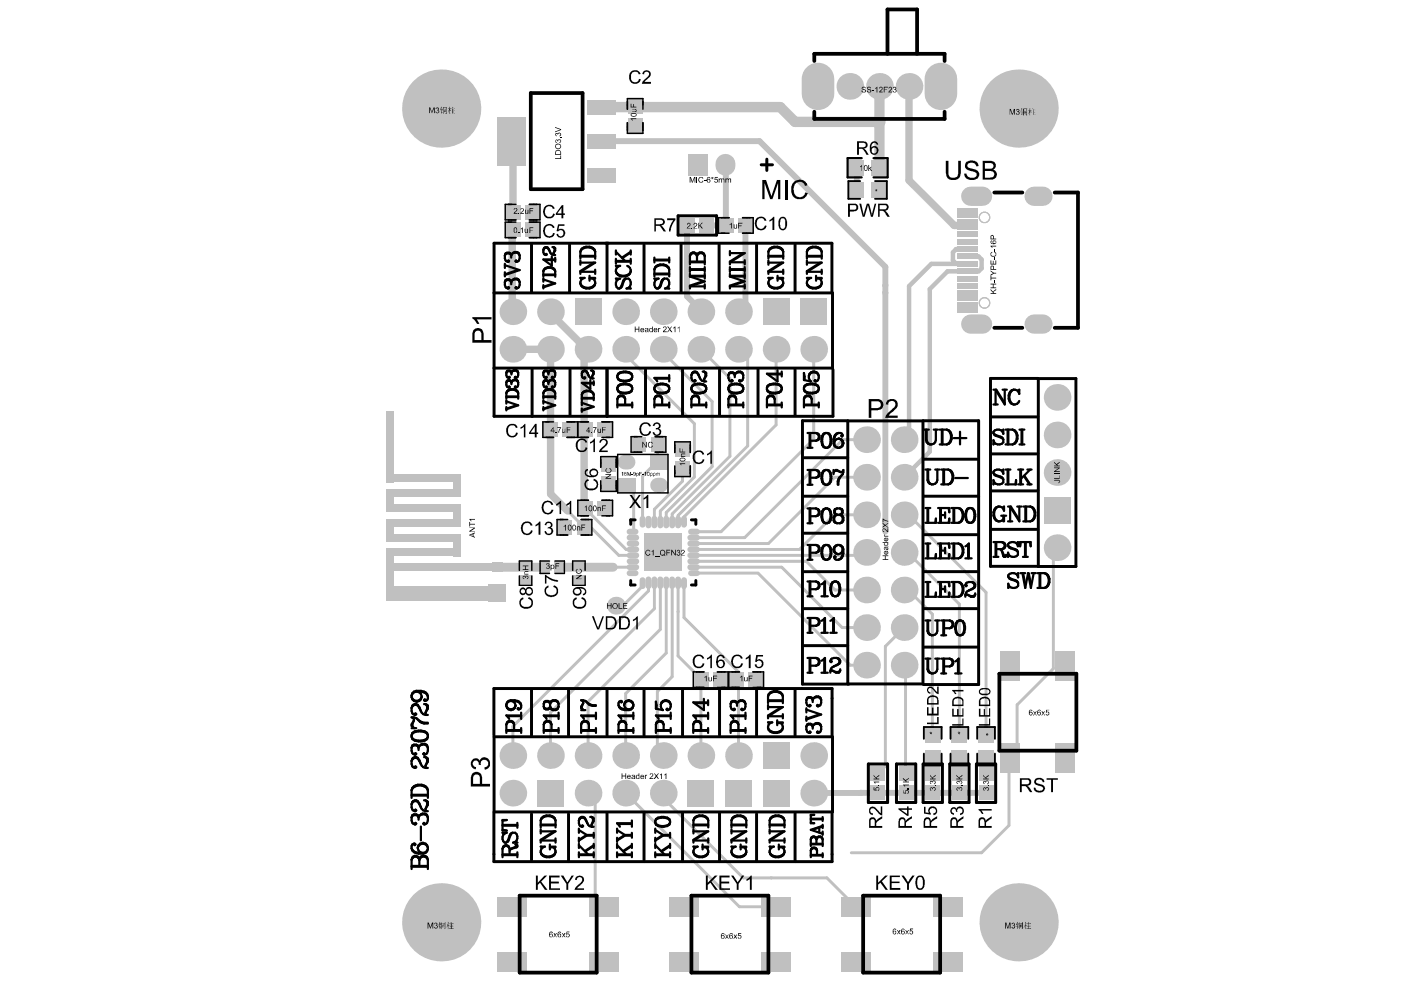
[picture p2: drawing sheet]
<svg xmlns="http://www.w3.org/2000/svg" width="297mm" height="210mm" viewBox="0 0 297 210" stroke-linecap="round" stroke-linejoin="round" font-family="sans-serif">
<g fill="none" stroke="#c0c0c0" stroke-width=".21">
<circle cx="208.7" cy="46.1" r="1.11"/>
<circle cx="208.7" cy="64.2" r="1.11"/>
</g>
<g fill="#c0c0c0">
<circle cx="191.7" cy="133.1" r="2.83"/>
<circle cx="191.7" cy="101.2" r="2.83"/>
<circle cx="108.7" cy="168.2" r="2.83"/>
<circle cx="108.7" cy="160.2" r="2.83"/>
<circle cx="108.7" cy="66.1" r="2.83"/>
<circle cx="108.7" cy="74.1" r="2.83"/>
<circle cx="140.6" cy="168.2" r="2.83"/>
<circle cx="140.6" cy="160.2" r="2.83"/>
<circle cx="140.6" cy="66.1" r="2.83"/>
<circle cx="140.6" cy="74.1" r="2.83"/>
<circle cx="172.5" cy="168.2" r="2.83"/>
<circle cx="172.5" cy="160.2" r="2.83"/>
<circle cx="172.5" cy="74.1" r="2.83"/>
<circle cx="191.7" cy="117.1" r="2.83"/>
<circle cx="191.7" cy="125.1" r="2.83"/>
<circle cx="191.7" cy="93.2" r="2.83"/>
<circle cx="191.7" cy="109.2" r="2.83"/>
</g>
<g fill="#c0c0c0">
<path d="M169.7 63.3h5.7v5.6h-5.7z" fill-rule="evenodd"/>
<path d="M145.8 32.6h4.2v4.7h-4.2z" fill-rule="evenodd"/>
</g>
<path d="M153.8 34.7v.4" fill="none" stroke="#c0c0c0" stroke-width="4.2"/>
<g fill="#c0c0c0">
<circle cx="191.7" cy="141" r="2.83"/>
<circle cx="183.7" cy="133.1" r="2.83"/>
<circle cx="183.7" cy="101.2" r="2.83"/>
<circle cx="192.7" cy="18.3" r="2.83"/>
<circle cx="180.2" cy="18.3" r="2.83"/>
<circle cx="186.5" cy="18.3" r="2.83"/>
</g>
<path d="M205.8 68.7h2.5M219.2 68.7h1.9" fill="none" stroke="#c0c0c0" stroke-width="4.1"/>
<g fill="#c0c0c0">
<path d="M113.9 165.3h5.6v5.7h-5.6z" fill-rule="evenodd"/>
<path d="M121.9 63.3h5.6v5.6h-5.6z" fill-rule="evenodd"/>
<path d="M161.7 165.3h5.7v5.7h-5.7z" fill-rule="evenodd"/>
<path d="M153.7 165.3h5.7v5.7h-5.7z" fill-rule="evenodd"/>
<path d="M161.7 157.4h5.7v5.6h-5.7z" fill-rule="evenodd"/>
<path d="M161.7 63.3h5.7v5.6h-5.7z" fill-rule="evenodd"/>
</g>
<g fill="#c0c0c0">
<circle cx="116.7" cy="160.2" r="2.83"/>
<circle cx="116.7" cy="66.1" r="2.83"/>
<circle cx="116.7" cy="74.1" r="2.83"/>
<circle cx="124.7" cy="168.2" r="2.83"/>
<circle cx="132.7" cy="168.2" r="2.83"/>
<circle cx="124.7" cy="160.2" r="2.83"/>
<circle cx="132.7" cy="160.2" r="2.83"/>
<circle cx="132.7" cy="66.1" r="2.83"/>
<circle cx="132.7" cy="74.1" r="2.83"/>
<circle cx="124.7" cy="74.1" r="2.83"/>
<circle cx="156.6" cy="160.2" r="2.83"/>
<circle cx="156.6" cy="74.1" r="2.83"/>
<circle cx="156.6" cy="66.1" r="2.83"/>
<circle cx="164.5" cy="74.1" r="2.83"/>
<circle cx="183.7" cy="117.1" r="2.83"/>
<circle cx="183.7" cy="125.1" r="2.83"/>
<circle cx="183.7" cy="93.2" r="2.83"/>
<circle cx="183.7" cy="109.2" r="2.83"/>
</g>
<path d="M205.8 41.6h2.5M219.2 41.6h1.9" fill="none" stroke="#c0c0c0" stroke-width="4.1"/>
<g fill="#c0c0c0">
<circle cx="183.7" cy="141" r="2.83"/>
<circle cx="148.6" cy="160.2" r="2.83"/>
<circle cx="148.6" cy="66.1" r="2.83"/>
<circle cx="148.6" cy="74.1" r="2.83"/>
<circle cx="93.5" cy="23" r="8.3"/>
<circle cx="224.1" cy="92.2" r="2.83"/>
<circle cx="224.1" cy="100.2" r="2.83"/>
<circle cx="224.1" cy="84.3" r="2.83"/>
</g>
<g fill="#c0c0c0">
<path d="M145.8 165.3h5.6v5.7h-5.6z" fill-rule="evenodd"/>
<path d="M221.3 105.3h5.7v5.7h-5.7z" fill-rule="evenodd"/>
</g>
<path d="M173.4 16.7v3.2M199.5 16.7v3.2" fill="none" stroke="#c0c0c0" stroke-width="6.9"/>
<g fill="#c0c0c0">
<circle cx="216" cy="23" r="8.3"/>
<circle cx="93.5" cy="195.5" r="8.3"/>
<circle cx="216" cy="195.5" r="8.3"/>
<circle cx="224.1" cy="116.1" r="2.83"/>
</g>
<g fill="#c0c0c0">
<path d="M107.3 47.2h3v3.1h-3z" fill-rule="evenodd"/>
<path d="M107.3 43.5h3v3h-3z" fill-rule="evenodd"/>
<path d="M114.7 119h1.9v2.5h-1.9z" fill-rule="evenodd"/>
<path d="M121.6 119.2h2.2v1.9h-2.2z" fill-rule="evenodd"/>
<path d="M126.7 106.2h3v3h-3z" fill-rule="evenodd"/>
<path d="M127.5 101h3v3.1h-3z" fill-rule="evenodd"/>
</g>
<path d="M133.5 119h1.4M133.5 117.8h1.4M133.5 115.2h1.4M133.5 114h1.4M133.5 112.7h1.2M133.5 121.5h1.2M133.5 120.3h1.4" fill="none" stroke="#c0c0c0" stroke-width="1.3"/>
<g fill="#c0c0c0">
<path d="M133.9 92.7h3.1v3h-3.1z" fill-rule="evenodd"/>
<path d="M138 92.7h3v3h-3z" fill-rule="evenodd"/>
<path d="M147.1 142.6h3v3h-3z" fill-rule="evenodd"/>
</g>
<path d="M146.4 117.8h1.4M146.4 119h1.4M146.4 114h1.4M146.4 115.2h1.4M146.5 112.7h1.3M146.4 120.3h1.4M146.5 121.5h1.3" fill="none" stroke="#c0c0c0" stroke-width="1.3"/>
<g fill="#c0c0c0">
<path d="M151.2 142.6h3v3h-3z" fill-rule="evenodd"/>
<path d="M158.7 142.6h3.1v3h-3.1z" fill-rule="evenodd"/>
<path d="M184.6 162.5h3.1v3h-3.1z" fill-rule="evenodd"/>
<path d="M190.6 162.5h3v3h-3z" fill-rule="evenodd"/>
<path d="M196.2 162.5h3.1v3h-3.1z" fill-rule="evenodd"/>
<path d="M201.9 162.5h3v3h-3z" fill-rule="evenodd"/>
<path d="M202.8 60h4.4v1.3h-4.4z" fill-rule="evenodd"/>
<path d="M202.8 61.6h4.4v1.2h-4.4z" fill-rule="evenodd"/>
<path d="M202.8 62.5h4.4v1.3h-4.4z" fill-rule="evenodd"/>
<path d="M202.8 64.1h4.4v1.3h-4.4z" fill-rule="evenodd"/>
<path d="M202.8 53.8h4.4v1.2h-4.4z" fill-rule="evenodd"/>
<path d="M202.8 55.3h4.4v1.3h-4.4z" fill-rule="evenodd"/>
<path d="M202.8 56.9h4.4v1.2h-4.4z" fill-rule="evenodd"/>
<path d="M202.8 50.6h4.4v1.3h-4.4z" fill-rule="evenodd"/>
<path d="M202.8 47.5h4.4v1.2h-4.4z" fill-rule="evenodd"/>
<path d="M202.8 49h4.4v1.3h-4.4z" fill-rule="evenodd"/>
<path d="M202.8 44h4.4v1.3h-4.4z" fill-rule="evenodd"/>
<path d="M202.8 45h4.4v1.2h-4.4z" fill-rule="evenodd"/>
<path d="M115.2 89.6h3.1v3h-3.1z" fill-rule="evenodd"/>
<path d="M121.6 122h2.2v1.9h-2.2z" fill-rule="evenodd"/>
<path d="M119.3 89.6h3v3h-3z" fill-rule="evenodd"/>
<path d="M127.5 96.9h3v3.1h-3z" fill-rule="evenodd"/>
<path d="M126.7 89.6h3v3h-3z" fill-rule="evenodd"/>
</g>
<path d="M133.5 116.5h1.4M136.2 110v1.2M136.2 123v1.3" fill="none" stroke="#c0c0c0" stroke-width="1.3"/>
<g fill="#c0c0c0">
<path d="M133.1 25.1h3.1v3h-3.1z" fill-rule="evenodd"/>
<path d="M133.1 21h3.1v3.1h-3.1z" fill-rule="evenodd"/>
</g>
<path d="M138.7 122.9v1.4M140 122.9v1.4M141.3 122.9v1.4M142.5 122.9v1.4" fill="none" stroke="#c0c0c0" stroke-width="1.3"/>
<path d="M137.9 96.4h3.7v3.1h-3.7z" fill-rule="evenodd" fill="#c0c0c0"/>
<path d="M139.4 102.9h.7" fill="none" stroke="#c0c0c0" stroke-width="3.1"/>
<path d="M138.7 110v1.4M140 110v1.4M141.3 110v1.4M142.5 110v1.4M145 110v1.2M146.4 116.5h1.4M145 123v1.3" fill="none" stroke="#c0c0c0" stroke-width="1.3"/>
<g fill="#c0c0c0">
<path d="M144.3 46.3h3v3h-3z" fill-rule="evenodd"/>
<path d="M152.5 46.3h3v3h-3z" fill-rule="evenodd"/>
<path d="M184.6 166.6h3.1v3h-3.1z" fill-rule="evenodd"/>
<path d="M184.7 38.6h3.1v3.3h-3.1z" fill-rule="evenodd"/>
<path d="M190.6 166.6h3v3h-3z" fill-rule="evenodd"/>
<path d="M196.2 166.6h3.1v3h-3.1z" fill-rule="evenodd"/>
<path d="M196.1 154.4h3.3v3.1h-3.3z" fill-rule="evenodd"/>
<path d="M196.1 158.9h3.3v3.2h-3.3z" fill-rule="evenodd"/>
<path d="M201.9 166.6h3v3h-3z" fill-rule="evenodd"/>
<path d="M201.8 158.9h3.3v3.2h-3.3z" fill-rule="evenodd"/>
<path d="M201.8 154.4h3.3v3.1h-3.3z" fill-rule="evenodd"/>
<path d="M202.8 65h4.4v1.3h-4.4z" fill-rule="evenodd"/>
<path d="M202.8 46.5h4.4v1.3h-4.4z" fill-rule="evenodd"/>
<path d="M202.8 52.2h4.4v1.2h-4.4z" fill-rule="evenodd"/>
<path d="M202.8 58.5h4.4v1.2h-4.4z" fill-rule="evenodd"/>
<path d="M184.7 33.9h3.1v3.3h-3.1z" fill-rule="evenodd"/>
<path d="M105.5 201.8h6.3v4.1h-6.3z" fill-rule="evenodd"/>
<path d="M103.6 123.9h3.8v3.7h-3.8z" fill-rule="evenodd"/>
<path d="M104.4 119.2h2.2v2.1h-2.2z" fill-rule="evenodd"/>
<path d="M110.3 119.2h2.2v1.9h-2.2z" fill-rule="evenodd"/>
<path d="M117.6 119h1.8v2.5h-1.8z" fill-rule="evenodd"/>
<path d="M111.3 47.2h3.1v3.1h-3.1z" fill-rule="evenodd"/>
<path d="M111.3 43.5h3.1v3h-3.1z" fill-rule="evenodd"/>
<path d="M124.9 201.8h6.3v4.1h-6.3z" fill-rule="evenodd"/>
<path d="M122.6 106.2h3.1v3h-3.1z" fill-rule="evenodd"/>
<path d="M143.2 97.9h3v3h-3z" fill-rule="evenodd"/>
<path d="M143.2 93.8h3v3h-3z" fill-rule="evenodd"/>
<path d="M124.6 35.6h6v3h-6z" fill-rule="evenodd"/>
<path d="M124.6 28.4h6v3h-6z" fill-rule="evenodd"/>
<path d="M161.3 201.8h6.3v4.1h-6.3z" fill-rule="evenodd"/>
<path d="M154.7 142.6h3v3h-3z" fill-rule="evenodd"/>
<path d="M178.3 201.8h6.3v4.1h-6.3z" fill-rule="evenodd"/>
<path d="M207.5 162.5h3.1v3h-3.1z" fill-rule="evenodd"/>
<path d="M105.5 190.2h6.3v4.1h-6.3z" fill-rule="evenodd"/>
<path d="M110.3 122h2.2v1.9h-2.2z" fill-rule="evenodd"/>
<path d="M118.2 110.3h3.1v3h-3.1z" fill-rule="evenodd"/>
<path d="M105.5 24.7h5.9v10.4h-5.9z" fill-rule="evenodd"/>
<path d="M124.9 190.2h6.3v4.1h-6.3z" fill-rule="evenodd"/>
</g>
<circle cx="130.6" cy="128.4" r="1.89" fill="#c0c0c0"/>
<path d="M137.5 122.9v1.4M143.8 122.9v1.4" fill="none" stroke="#c0c0c0" stroke-width="1.3"/>
<path d="M132.5 98h.6" fill="none" stroke="#c0c0c0" stroke-width="3.1"/>
<path d="M130.9 101.3h3.8v3.2h-3.8z" fill-rule="evenodd" fill="#c0c0c0"/>
<path d="M137.5 110v1.4M143.8 110v1.4" fill="none" stroke="#c0c0c0" stroke-width="1.3"/>
<g fill="#c0c0c0">
<path d="M122.3 110.3h3.1v3h-3.1z" fill-rule="evenodd"/>
<path d="M122.6 89.6h3.1v3h-3.1z" fill-rule="evenodd"/>
<path d="M124.6 21.2h6v3h-6z" fill-rule="evenodd"/>
<path d="M161.3 190.2h6.3v4.1h-6.3z" fill-rule="evenodd"/>
<path d="M156.5 46.3h3.1v3h-3.1z" fill-rule="evenodd"/>
<path d="M148.4 46.3h3v3h-3z" fill-rule="evenodd"/>
<path d="M178.3 190.2h6.3v4.1h-6.3z" fill-rule="evenodd"/>
<path d="M180.1 38.6h3.1v3.3h-3.1z" fill-rule="evenodd"/>
<path d="M207.5 166.6h3.1v3h-3.1z" fill-rule="evenodd"/>
<path d="M207.4 158.9h3.3v3.2h-3.3z" fill-rule="evenodd"/>
<path d="M207.4 154.4h3.3v3.1h-3.3z" fill-rule="evenodd"/>
<path d="M212.2 157.6h4.1v6.3h-4.1z" fill-rule="evenodd"/>
<path d="M223.8 157.6h4.1v6.3h-4.1z" fill-rule="evenodd"/>
<path d="M136.7 113.2h7.9v7.9h-7.9z" fill-rule="evenodd"/>
<path d="M180.1 33.9h3.1v3.3h-3.1z" fill-rule="evenodd"/>
<path d="M212.2 138.1h4.1v6.3h-4.1z" fill-rule="evenodd"/>
<path d="M223.8 138.1h4.1v6.3h-4.1z" fill-rule="evenodd"/>
<path d="M141.9 201.8h6.3v4.1h-6.3z" fill-rule="evenodd"/>
<path d="M197.8 201.8h6.2v4.1h-6.2z" fill-rule="evenodd"/>
<path d="M141.9 190.2h6.3v4.1h-6.3z" fill-rule="evenodd"/>
<path d="M197.8 190.2h6.2v4.1h-6.2z" fill-rule="evenodd"/>
</g>
<g fill="none" stroke="#c0c0c0" stroke-width=".21">
<circle cx="208.7" cy="46.1" r="1.11"/>
<circle cx="208.7" cy="64.2" r="1.11"/>
</g>
<path d="M108.5 45l.1 .1M116.7 74.1h.1" fill="none" stroke="#c0c0c0" stroke-width="1.6"/>
<path d="M153.8 34.9l.1 .1M145.8 47.8l-.1 .2M153.9 47.7l.1 .1M187.7 62.1h.1M187.7 60.5v1.6M115.7 120.1v.2" fill="none" stroke="#c0c0c0" stroke-width="1.3"/>
<g fill="none" stroke="#c0c0c0" stroke-width=".63">
<path d="M132.7 74.1v1.2M140.6 74.1v.7M139.1 98.1h.3M139.5 94.5l-.1 .1M144.7 99.4v2.6M123.8 111.8l.3 .3M123.8 107.4l.3 .3M125 108.6v.2M129.3 102.5l.3 .3M133.1 102.8h.2M134.2 115.2v1.3h-1.5M136.2 123.6v.7l-4.8 4.7"/>
<path d="M139.4 157.8l1.2 1.2v1.2l.7-.6M142.5 143.5l-3.1 3.1M187.7 162.5l-1.6 1.5M125.9 192.3h1.1M126.2 190.8l1.4 1.5h.5M163.5 186.1h.1"/>
</g>
<circle cx="186.5" cy="25.8" r="1.1" fill="#c0c0c0"/>
<path d="M191.7 109.2h.9M191.7 125.1h.9M191.7 141l.3 .3M197.7 155.9h.1M192 163.9l.1 .1M197.8 160.5h.1M203.4 160.5h.1" fill="none" stroke="#c0c0c0" stroke-width=".63"/>
<path d="M202 55.2l.6 .7h2.4M191.7 93.2h1" fill="none" stroke="#c0c0c0" stroke-width=".94"/>
<path d="M190.9 18.3l1.8 1.9M202.3 47.8h3.9M203.5 47.7h.1" fill="none" stroke="#c0c0c0" stroke-width="1.6"/>
<path d="M206.2 62.5l-.3 .4h-2.2" fill="none" stroke="#c0c0c0" stroke-width="1.3"/>
<circle cx="209.1" cy="160.5" r=".31" fill="#c0c0c0"/>
<path d="M208.1 55v1.9" fill="none" stroke="#c0c0c0" stroke-width=".94"/>
<g fill="none" stroke="#c0c0c0" stroke-width=".63">
<path d="M139.4 94.6v3.5M147.2 89.8v11.3M120.4 108.3l3.4 3.5M133.3 102.8l1.1 1.1v8.8M136.2 101v9.6M138.7 108v2.7M140 108.3v2.4M141.3 108.7v2M142.5 109v1.7M145 109.6v1M183.7 117.1h-.4l-.7 .7M191.7 117.1h.7"/>
<path d="M223.3 116.2h1.1M138.7 123.6v5.4M140 123.6v9.8M141.3 123.6v14.9M145 123.6v7.3M108.7 154v6.2M116.7 151.1v9.1M132.7 147.1v13.1M139.4 146.6v11.2M148.6 143.9v16.3M192 141.3v22.6M140.6 168.2v1"/>
<path d="M197.8 160.5v3.5"/>
</g>
<path d="M108.6 45.1v3.6M108.6 65.9l.1 .2M116.7 91.1v13.6M123.8 91.1v16.3" fill="none" stroke="#c0c0c0" stroke-width="1.6"/>
<path d="M187.7 56.6v3.9M148.6 65.8v.3l.1-.1M172.6 168.1l-.1 .1M189.9 168.1h1.9M203.4 168.1h2.2" fill="none" stroke="#c0c0c0" stroke-width="1.3"/>
<path d="M186.5 18.3v17.5" fill="none" stroke="#c0c0c0" stroke-width="2.2"/>
<circle cx="205.6" cy="168.1" r=".63" fill="#c0c0c0"/>
<path d="M203.4 160.5v3.5" fill="none" stroke="#c0c0c0" stroke-width=".63"/>
<path d="M205 52.8h-2.3l-.7 .7v1.7" fill="none" stroke="#c0c0c0" stroke-width=".94"/>
<circle cx="209.1" cy="168.1" r=".63" fill="#c0c0c0"/>
<g fill="none" stroke="#c0c0c0" stroke-width=".63">
<path d="M148.6 74.1l6.2 6.1v16.5M156.6 74.1l1.9 1.9v18.5M164.5 74.1v16M172.5 74.1v19M139.1 98.1l-2.9 2.9M151 85.1v13.8M178.7 93.2h5M124.1 112.1h1.4M124.1 107.7l.9 .9M129.6 102.8h3.5M131.2 117.8h3M143.8 109.3v1.4"/>
<path d="M144.7 102l-6 6M176.9 109.2h6.8M177 101.2h6.7M223.3 116.2v25.6M130 120.3h4.2M130.6 128.4l.6 .6h.2M137.5 123.6v1.7M142.5 123.6v19.9M143.8 123.6v6.1M177 125.1h6.7M178.5 133.1h5.2M187.7 137v25.5"/>
<path d="M197.7 130.2v25.7M203.4 128.1v27.8M209.1 125.6v30.3M124.7 148.7v11.5M156.6 142.5v17.7M180.2 141h3.5M215.7 149.4v9.9l-1.8 1.7M124.7 168.2l1.5 1.5v21.1M209.1 160.5v3.5M156.8 192.3h7.7M157.6 186.1h5.9"/>
</g>
<path d="M108.8 30.2v14.8M192.7 20.2v18M108.6 48.7v17.2M108.7 74.1h8v17M124.7 74.4l-.9 .5v16.2M116.7 104.7l3.7 3.6" fill="none" stroke="#c0c0c0" stroke-width="1.6"/>
<path d="M153.9 35v12.7M181.7 35.6v4M145.7 48v14.8l2.9 3M149.9 47.8h4.1M158.1 47.8v16.8l-1.5 1.5M187.7 62.1v50.6M182.4 168.1h7.5" fill="none" stroke="#c0c0c0" stroke-width="1.3"/>
<path d="M205 54.4h2.5l.6 .6M208.1 56.9l-.6 .6h-6.6M192.7 60.7v32.5M197.1 61.3v34.5" fill="none" stroke="#c0c0c0" stroke-width=".94"/>
<path d="M105.5 120.3h9.5" fill="none" stroke="#c0c0c0" stroke-width="1.9"/>
<path d="M165.4 22.7l3.2 3.1" fill="none" stroke="#c0c0c0" stroke-width="2.2"/>
<circle cx="182.4" cy="168.1" r=".63" fill="#c0c0c0"/>
<path d="M127.6 29.9h33.4l26.7 26.7M182.4 168.1h-9.8M191.8 168.1h11.6M205.6 168.1h3.5" fill="none" stroke="#c0c0c0" stroke-width="1.3"/>
<g fill="none" stroke="#c0c0c0" stroke-width=".63">
<path d="M132.7 75.3l14.5 14.5M140.6 74.8l10.4 10.3M151 98.9l-9.7 9.8M154.8 96.7l-12.3 12.3M158.5 94.5l-14.7 14.8M164.5 90.1l-19.5 19.5M172.5 93.1l-19.6 19.6h-5.8M178.7 93.2l-20.8 20.8h-10.8M125 108.8l7.7 7.7M125.5 112.1l5.7 5.7M147.1 119h23.9l6 6.1M147.1 117.8h35.5"/>
<path d="M147.2 101.1l-7.2 7.2M176.9 109.2l-7.4 7.3h-22.4M177 101.2l-14.1 14h-15.8M192.4 117.1l11 11M192.6 109.2l16.5 16.4M137.5 125.3l-28.8 28.7M138.7 129l-22 22.1M140 133.4l-15.3 15.3M141.3 138.5l-8.6 8.6M143.8 129.7v9.4l4.8 4.8M145 130.9l11.6 11.6M147.1 120.3h18.6l12.8 12.8"/>
<path d="M147.1 121.5h13.6l19.5 19.5M191.7 133.1l-4 3.9M192.6 125.1l5.1 5.1M223.3 141.8l-7.6 7.6M132.7 168.2l24.1 24.1M140.6 169.2l17 16.9M213.9 161v14l-5.8 5.8h-27.6M163.5 186.1h11.8l6.1 6.2"/>
</g>
<path d="M200.9 57.5l-3.8 3.8M202.6 55.9h-5.1l-4.8 4.8M197.1 95.8l-5.4 5.4" fill="none" stroke="#c0c0c0" stroke-width=".94"/>
<path d="M118.8 120.3h11.2" fill="none" stroke="#c0c0c0" stroke-width="1.9"/>
<path d="M127.6 22.7h37.8M168.6 25.8h17.9" fill="none" stroke="#c0c0c0" stroke-width="2.2"/>
<path d="M192.7 38.2l9.6 9.6M116.7 66.4l8 8" fill="none" stroke="#c0c0c0" stroke-width="1.6"/>
<g fill="#c0c0c0">
<path d="M81.9 116.3h1.6v4.7h-1.6z" fill-rule="evenodd"/>
<path d="M81.9 116.3h1.6v11h-1.6z" fill-rule="evenodd"/>
<path d="M81.9 103.8h1.6v4.7h-1.6z" fill-rule="evenodd"/>
<path d="M96.1 100.7h1.5v4.7h-1.5z" fill-rule="evenodd"/>
<path d="M96.1 106.9h1.5v4.7h-1.5z" fill-rule="evenodd"/>
<path d="M81.9 87.2h1.6v15h-1.6z" fill-rule="evenodd"/>
<path d="M81.9 110.1h1.6v4.7h-1.6z" fill-rule="evenodd"/>
<path d="M96.1 113.2h1.5v4.7h-1.5z" fill-rule="evenodd"/>
<path d="M81.9 124.2h23.6v3.1h-23.6z" fill-rule="evenodd"/>
<path d="M81.9 119.5h23.6v1.5h-23.6z" fill-rule="evenodd"/>
<path d="M81.9 113.2h15.7v1.6h-15.7z" fill-rule="evenodd"/>
<path d="M81.9 106.9h15.7v1.6h-15.7z" fill-rule="evenodd"/>
<path d="M81.9 100.7h15.7v1.5h-15.7z" fill-rule="evenodd"/>
<path d="M81.9 116.3h15.7v1.6h-15.7z" fill-rule="evenodd"/>
<path d="M81.9 103.8h15.7v1.6h-15.7z" fill-rule="evenodd"/>
<path d="M81.9 110.1h15.7v1.5h-15.7z" fill-rule="evenodd"/>
<path d="M170 63.6h5v5h-5z" fill-rule="evenodd"/>
<path d="M146.1 32.9h3.6v4h-3.6z" fill-rule="evenodd"/>
</g>
<g fill="#c0c0c0">
<circle cx="138.3" cy="114.8" r=".78"/>
<circle cx="140.6" cy="117.1" r=".78"/>
<circle cx="140.6" cy="114.8" r=".78"/>
<circle cx="143" cy="114.8" r=".79"/>
<circle cx="138.3" cy="117.1" r=".78"/>
<circle cx="138.3" cy="119.5" r=".78"/>
<circle cx="140.6" cy="119.5" r=".78"/>
<circle cx="142.9" cy="117.1" r=".78"/>
<circle cx="143" cy="119.5" r=".79"/>
<circle cx="191.7" cy="133.1" r="2.51"/>
<circle cx="191.7" cy="101.2" r="2.51"/>
<circle cx="108.7" cy="168.2" r="2.51"/>
<circle cx="108.7" cy="160.2" r="2.51"/>
<circle cx="108.7" cy="66.1" r="2.51"/>
<circle cx="108.7" cy="74.1" r="2.51"/>
<circle cx="140.6" cy="168.2" r="2.51"/>
<circle cx="140.6" cy="160.2" r="2.51"/>
<circle cx="140.6" cy="66.1" r="2.51"/>
<circle cx="140.6" cy="74.1" r="2.51"/>
<circle cx="172.5" cy="168.2" r="2.51"/>
<circle cx="172.5" cy="160.2" r="2.51"/>
<circle cx="172.5" cy="74.1" r="2.51"/>
<circle cx="191.7" cy="117.1" r="2.51"/>
<circle cx="191.7" cy="125.1" r="2.51"/>
<circle cx="191.7" cy="93.2" r="2.51"/>
<circle cx="191.7" cy="109.2" r="2.51"/>
</g>
<path d="M153.8 34.7v.4" fill="none" stroke="#c0c0c0" stroke-width="3.6"/>
<g fill="#c0c0c0">
<circle cx="191.7" cy="141" r="2.51"/>
<circle cx="183.7" cy="133.1" r="2.51"/>
<circle cx="183.7" cy="101.2" r="2.51"/>
<circle cx="192.7" cy="18.3" r="2.51"/>
<circle cx="180.2" cy="18.3" r="2.51"/>
<circle cx="186.5" cy="18.3" r="2.51"/>
</g>
<path d="M205.8 68.7h2.5M219.2 68.7h1.9" fill="none" stroke="#c0c0c0" stroke-width="3.8"/>
<g fill="#c0c0c0">
<path d="M114.2 165.7h5v5h-5z" fill-rule="evenodd"/>
<path d="M122.2 63.6h5v5h-5z" fill-rule="evenodd"/>
<path d="M162 165.7h5.1v5h-5.1z" fill-rule="evenodd"/>
<path d="M154.1 165.7h5v5h-5z" fill-rule="evenodd"/>
<path d="M162 157.7h5.1v5h-5.1z" fill-rule="evenodd"/>
<path d="M162 63.6h5.1v5h-5.1z" fill-rule="evenodd"/>
</g>
<g fill="#c0c0c0">
<circle cx="116.7" cy="160.2" r="2.51"/>
<circle cx="116.7" cy="66.1" r="2.51"/>
<circle cx="116.7" cy="74.1" r="2.51"/>
<circle cx="124.7" cy="168.2" r="2.51"/>
<circle cx="132.7" cy="168.2" r="2.51"/>
<circle cx="124.7" cy="160.2" r="2.51"/>
<circle cx="132.7" cy="160.2" r="2.51"/>
<circle cx="132.7" cy="66.1" r="2.51"/>
<circle cx="132.7" cy="74.1" r="2.51"/>
<circle cx="124.7" cy="74.1" r="2.51"/>
<circle cx="156.6" cy="160.2" r="2.51"/>
<circle cx="156.6" cy="74.1" r="2.51"/>
<circle cx="156.6" cy="66.1" r="2.51"/>
<circle cx="164.5" cy="74.1" r="2.51"/>
<circle cx="183.7" cy="117.1" r="2.51"/>
<circle cx="183.7" cy="125.1" r="2.51"/>
<circle cx="183.7" cy="93.2" r="2.51"/>
<circle cx="183.7" cy="109.2" r="2.51"/>
</g>
<path d="M205.8 41.6h2.5M219.2 41.6h1.9" fill="none" stroke="#c0c0c0" stroke-width="3.8"/>
<g fill="#c0c0c0">
<circle cx="183.7" cy="141" r="2.51"/>
<circle cx="148.6" cy="160.2" r="2.51"/>
<circle cx="148.6" cy="66.1" r="2.51"/>
<circle cx="148.6" cy="74.1" r="2.51"/>
<circle cx="93.5" cy="23" r="8"/>
<circle cx="224.1" cy="92.2" r="2.51"/>
<circle cx="224.1" cy="100.2" r="2.51"/>
<circle cx="224.1" cy="84.3" r="2.51"/>
</g>
<g fill="#c0c0c0">
<path d="M146.1 165.7h5v5h-5z" fill-rule="evenodd"/>
<path d="M221.6 105.6h5v5.1h-5z" fill-rule="evenodd"/>
</g>
<path d="M173.4 16.7v3.2M199.5 16.7v3.2" fill="none" stroke="#c0c0c0" stroke-width="6.3"/>
<g fill="#c0c0c0">
<circle cx="216" cy="23" r="8"/>
<circle cx="93.5" cy="195.5" r="8"/>
<circle cx="216" cy="195.5" r="8"/>
<circle cx="224.1" cy="116.1" r="2.51"/>
</g>
<g fill="#c0c0c0">
<path d="M107.6 47.5h2.4v2.4h-2.4z" fill-rule="evenodd"/>
<path d="M107.6 43.8h2.4v2.4h-2.4z" fill-rule="evenodd"/>
<path d="M115 119.3h1.3v1.9h-1.3z" fill-rule="evenodd"/>
<path d="M122 119.5h1.5v1.2h-1.5z" fill-rule="evenodd"/>
<path d="M127 106.5h2.4v2.4h-2.4z" fill-rule="evenodd"/>
<path d="M127.8 101.3h2.4v2.4h-2.4z" fill-rule="evenodd"/>
</g>
<path d="M133.5 119h1.4M133.5 117.8h1.4M133.5 115.2h1.4M133.5 114h1.4M133.5 112.7h1.2M133.5 121.5h1.2M133.5 120.3h1.4" fill="none" stroke="#c0c0c0" stroke-width=".63"/>
<g fill="#c0c0c0">
<path d="M134.3 93h2.3v2.4h-2.3z" fill-rule="evenodd"/>
<path d="M138.3 93h2.4v2.4h-2.4z" fill-rule="evenodd"/>
<path d="M147.4 142.9h2.4v2.4h-2.4z" fill-rule="evenodd"/>
</g>
<path d="M146.4 117.8h1.4M146.4 119h1.4M146.4 114h1.4M146.4 115.2h1.4M146.5 112.7h1.3M146.4 120.3h1.4M146.5 121.5h1.3" fill="none" stroke="#c0c0c0" stroke-width=".63"/>
<g fill="#c0c0c0">
<path d="M151.5 142.9h2.4v2.4h-2.4z" fill-rule="evenodd"/>
<path d="M159.1 142.9h2.3v2.4h-2.3z" fill-rule="evenodd"/>
<path d="M185 162.8h2.3v2.4h-2.3z" fill-rule="evenodd"/>
<path d="M190.9 162.8h2.4v2.4h-2.4z" fill-rule="evenodd"/>
<path d="M196.6 162.8h2.4v2.4h-2.4z" fill-rule="evenodd"/>
<path d="M202.2 162.8h2.4v2.4h-2.4z" fill-rule="evenodd"/>
<path d="M203 60.2h4.1v.9h-4.1z" fill-rule="evenodd"/>
<path d="M203 61.7h4.1v1h-4.1z" fill-rule="evenodd"/>
<path d="M203 62.7h4.1v.9h-4.1z" fill-rule="evenodd"/>
<path d="M203 64.3h4.1v.9h-4.1z" fill-rule="evenodd"/>
<path d="M203 53.9h4.1v.9h-4.1z" fill-rule="evenodd"/>
<path d="M203 55.5h4.1v.9h-4.1z" fill-rule="evenodd"/>
<path d="M203 57h4.1v1h-4.1z" fill-rule="evenodd"/>
<path d="M203 50.8h4.1v.9h-4.1z" fill-rule="evenodd"/>
<path d="M203 47.6h4.1v1h-4.1z" fill-rule="evenodd"/>
<path d="M203 49.2h4.1v.9h-4.1z" fill-rule="evenodd"/>
<path d="M203 44.2h4.1v.9h-4.1z" fill-rule="evenodd"/>
<path d="M203 45.1h4.1v1h-4.1z" fill-rule="evenodd"/>
<path d="M115.5 89.9h2.4v2.4h-2.4z" fill-rule="evenodd"/>
<path d="M122 122.3h1.5v1.3h-1.5z" fill-rule="evenodd"/>
<path d="M119.6 89.9h2.4v2.4h-2.4z" fill-rule="evenodd"/>
<path d="M127.8 97.3h2.4v2.4h-2.4z" fill-rule="evenodd"/>
<path d="M127 89.9h2.4v2.4h-2.4z" fill-rule="evenodd"/>
</g>
<path d="M133.5 116.5h1.4M136.2 110v1.2M136.2 123v1.3" fill="none" stroke="#c0c0c0" stroke-width=".63"/>
<g fill="#c0c0c0">
<path d="M133.5 25.4h2.4v2.4h-2.4z" fill-rule="evenodd"/>
<path d="M133.5 21.4h2.4v2.3h-2.4z" fill-rule="evenodd"/>
</g>
<path d="M138.7 122.9v1.4M140 122.9v1.4M141.3 122.9v1.4M142.5 122.9v1.4" fill="none" stroke="#c0c0c0" stroke-width=".63"/>
<path d="M138.2 96.7h3.1v2.5h-3.1z" fill-rule="evenodd" fill="#c0c0c0"/>
<path d="M139.4 102.9h.7" fill="none" stroke="#c0c0c0" stroke-width="2.5"/>
<path d="M138.7 110v1.4M140 110v1.4M141.3 110v1.4M142.5 110v1.4M145 110v1.2M146.4 116.5h1.4M145 123v1.3" fill="none" stroke="#c0c0c0" stroke-width=".63"/>
<g fill="#c0c0c0">
<path d="M144.6 46.6h2.4v2.4h-2.4z" fill-rule="evenodd"/>
<path d="M152.8 46.6h2.4v2.4h-2.4z" fill-rule="evenodd"/>
<path d="M185 166.9h2.3v2.4h-2.3z" fill-rule="evenodd"/>
<path d="M185 38.9h2.5v2.7h-2.5z" fill-rule="evenodd"/>
<path d="M190.9 166.9h2.4v2.4h-2.4z" fill-rule="evenodd"/>
<path d="M196.6 166.9h2.4v2.4h-2.4z" fill-rule="evenodd"/>
<path d="M196.4 154.7h2.7v2.5h-2.7z" fill-rule="evenodd"/>
<path d="M196.4 159.3h2.7v2.5h-2.7z" fill-rule="evenodd"/>
<path d="M202.2 166.9h2.4v2.4h-2.4z" fill-rule="evenodd"/>
<path d="M202.1 159.3h2.6v2.5h-2.6z" fill-rule="evenodd"/>
<path d="M202.1 154.7h2.6v2.5h-2.6z" fill-rule="evenodd"/>
<path d="M203 65.2h4.1v.9h-4.1z" fill-rule="evenodd"/>
<path d="M203 46.7h4.1v.9h-4.1z" fill-rule="evenodd"/>
<path d="M203 52.3h4.1v1h-4.1z" fill-rule="evenodd"/>
<path d="M203 58.6h4.1v1h-4.1z" fill-rule="evenodd"/>
<path d="M185 34.2h2.5v2.7h-2.5z" fill-rule="evenodd"/>
<path d="M105.8 202.1h5.6v3.5h-5.6z" fill-rule="evenodd"/>
<path d="M103.9 124.3h3.1v2.9h-3.1z" fill-rule="evenodd"/>
<path d="M104.7 119.6h1.6v1.4h-1.6z" fill-rule="evenodd"/>
<path d="M110.7 119.5h1.5v1.2h-1.5z" fill-rule="evenodd"/>
<path d="M117.9 119.3h1.2v1.9h-1.2z" fill-rule="evenodd"/>
<path d="M111.7 47.5h2.3v2.4h-2.3z" fill-rule="evenodd"/>
<path d="M111.7 43.8h2.3v2.4h-2.3z" fill-rule="evenodd"/>
<path d="M125.2 202.1h5.7v3.5h-5.7z" fill-rule="evenodd"/>
<path d="M123 106.5h2.3v2.4h-2.3z" fill-rule="evenodd"/>
<path d="M143.5 98.2h2.4v2.4h-2.4z" fill-rule="evenodd"/>
<path d="M143.5 94.1h2.4v2.4h-2.4z" fill-rule="evenodd"/>
<path d="M124.9 36h5.4v2.3h-5.4z" fill-rule="evenodd"/>
<path d="M124.9 28.7h5.4v2.4h-5.4z" fill-rule="evenodd"/>
<path d="M161.7 202.1h5.6v3.5h-5.6z" fill-rule="evenodd"/>
<path d="M155 142.9h2.4v2.4h-2.4z" fill-rule="evenodd"/>
<path d="M178.6 202.1h5.7v3.5h-5.7z" fill-rule="evenodd"/>
<path d="M207.9 162.8h2.4v2.4h-2.4z" fill-rule="evenodd"/>
<path d="M105.8 190.5h5.6v3.5h-5.6z" fill-rule="evenodd"/>
<path d="M110.7 122.3h1.5v1.3h-1.5z" fill-rule="evenodd"/>
<path d="M118.6 110.6h2.3v2.4h-2.3z" fill-rule="evenodd"/>
<path d="M105.8 25.1h5.3v9.7h-5.3z" fill-rule="evenodd"/>
<path d="M125.2 190.5h5.7v3.5h-5.7z" fill-rule="evenodd"/>
</g>
<circle cx="130.6" cy="128.4" r="1.57" fill="#c0c0c0"/>
<path d="M137.5 122.9v1.4M143.8 122.9v1.4" fill="none" stroke="#c0c0c0" stroke-width=".63"/>
<path d="M132.5 98h.6" fill="none" stroke="#c0c0c0" stroke-width="2.5"/>
<path d="M131.3 101.6h3.1v2.5h-3.1z" fill-rule="evenodd" fill="#c0c0c0"/>
<path d="M137.5 110v1.4M143.8 110v1.4" fill="none" stroke="#c0c0c0" stroke-width=".63"/>
<g fill="#c0c0c0">
<path d="M122.6 110.6h2.4v2.4h-2.4z" fill-rule="evenodd"/>
<path d="M123 89.9h2.3v2.4h-2.3z" fill-rule="evenodd"/>
<path d="M124.9 21.5h5.4v2.4h-5.4z" fill-rule="evenodd"/>
<path d="M161.7 190.5h5.6v3.5h-5.6z" fill-rule="evenodd"/>
<path d="M156.9 46.6h2.3v2.4h-2.3z" fill-rule="evenodd"/>
<path d="M148.7 46.6h2.4v2.4h-2.4z" fill-rule="evenodd"/>
<path d="M178.6 190.5h5.7v3.5h-5.7z" fill-rule="evenodd"/>
<path d="M180.4 38.9h2.5v2.7h-2.5z" fill-rule="evenodd"/>
<path d="M207.9 166.9h2.4v2.4h-2.4z" fill-rule="evenodd"/>
<path d="M207.7 159.3h2.7v2.5h-2.7z" fill-rule="evenodd"/>
<path d="M207.7 154.7h2.7v2.5h-2.7z" fill-rule="evenodd"/>
<path d="M212.5 157.9h3.5v5.7h-3.5z" fill-rule="evenodd"/>
<path d="M224.1 157.9h3.5v5.7h-3.5z" fill-rule="evenodd"/>
<path d="M137 113.5h7.2v7.2h-7.2z" fill-rule="evenodd"/>
<path d="M180.4 34.2h2.5v2.7h-2.5z" fill-rule="evenodd"/>
<path d="M212.5 138.5h3.5v5.6h-3.5z" fill-rule="evenodd"/>
<path d="M224.1 138.5h3.5v5.6h-3.5z" fill-rule="evenodd"/>
<path d="M142.2 202.1h5.7v3.5h-5.7z" fill-rule="evenodd"/>
<path d="M198.1 202.1h5.6v3.5h-5.6z" fill-rule="evenodd"/>
<path d="M142.2 190.5h5.6v3.5h-5.6z" fill-rule="evenodd"/>
<path d="M198.1 190.5h5.6v3.5h-5.6z" fill-rule="evenodd"/>
</g>
<g fill="none" stroke="#c0c0c0" stroke-width=".21">
<circle cx="208.7" cy="46.1" r="1.11"/>
<circle cx="208.7" cy="64.2" r="1.11"/>
</g>
<g fill="none" stroke="#000" stroke-width=".63">
<path d="M112.7 51.9v10M120.8 51.9v10M128.7 51.6v10.1M136.5 51.9v10M144.4 51.9v10M152.5 51.9v10M160.4 51.9v10M168.6 51.9v10M104.7 62.1h71.8v15.9h-71.8M112.8 78.4v9.9M120.9 78.4v9.6M128.7 78.4v9.9"/>
<path d="M136.9 78.4v9.6M144.7 78.4v9.6M152.6 78.4v9.6M160.7 78.4v9.6M168.6 78.4v9.6M176.4 61.9v-10.3h-71.7v36.7h71.9v-9.9M170.5 97.1h9.2M179.7 89.2h-9.6v55.8h25.6v-55.8h-16v55.8M195.7 89.2h11.8v55.9h-11.7M195.8 97.4h11.4M210.3 96.2h9.7M210.3 88.4h9.7"/>
<path d="M220 80.2h-10v39.9h10M220.1 80.3h8v39.8h-8zM134.7 110.2h-1v1M146.6 110.2h.9v1M170.5 113h9.2M170.5 105.2h9.2M195.8 113.4h11.4M195.8 105.2h11.7M210.3 112.2h9.7M210.3 104.1h9.7M133.7 123.1v.9h1M147.5 123.1v.9h-.9"/>
<path d="M170.5 136.9h9.2M170.5 129h9.2M170.5 121.2h9.2M195.8 137.2h11.4M195.8 129h11.4M195.8 121.2h11.4M104.7 155.9v-9.9h71.7v9.9M104.7 156.2h71.8v15.9h-71.8zM112.7 146.3v9.6M120.5 146.3v9.6M128.7 146.3v9.6M136.5 146.3v9.6"/>
<path d="M144.7 146.3v9.6M152.6 146.3v9.6M160.4 146.3v9.6M168.6 146.3v9.6M112.7 172.6v9.8M120.5 172.6v10.1M128.7 172.3v10.1M136.5 172.2v10.5M144.7 172.3v10.4M152.6 172.2v10.5M160.4 172.6v10.1M168.6 172.3v10.4"/>
<path d="M176.4 172.2v10.5h-71.7v-10.4"/>
</g>
<g fill="none" stroke="#000" stroke-width=".31">
<path d="M133 26v2.3h3.3v-2.3M133 23.2v-2.3h3.3v2.3M109.4 47.1h-2.3v3.3h2.3M109.4 43.3h-2.3v3.3h2.3M112.2 47.1h2.3v3.3h-2.3M112.2 43.3h2.3v3.3h-2.3M154.6 46.2h-2.3v3.2h2.3M157.4 46.2h2.3v3.2h-2.3M117.4 89.4h-2.3v3.3h2.3M120.2 92.7h4.6M120.2 89.4h4.6M122.5 89.4v3.3"/>
<path d="M127.4 99.1v-2.3h3.3v2.3M127.6 89.4h2.3v3.3h-2.3M131 96.3h10.6v8.2h-10.6zM136.1 92.6h-2.3v3.3h2.3M138.9 92.6h2.3v3.3h-2.3M143.1 95.9v-2.2h3.3v2.2M143.1 98.8v2.3h3.3v-2.3M116.5 118.9h-2v2.7h2M117.7 118.9h2v2.7h-2M118.8 113.4h.1M120.4 110.1h-2.3v3.3h2.3M123.1 106.1h.1"/>
<path d="M123.2 110.1h2.3v3.3h-2.3M124.8 106.1h-2.3v3.3h2.3M124.8 113.4h.1M127.4 101.9v2.3h3.3v-2.3M127.6 106.1h2.3v3.3h-2.3M129.2 106.1h.1M110.1 120.9v-2h2.7v2M110.1 122.1v2h2.7v-2M121.4 120.9v-2h2.7v2M121.4 122.1v2h2.7v-2M149.2 142.5h-2.2v3.3h2.2M152.1 142.5h2.3v3.3h-2.3"/>
<path d="M156.8 142.5h-2.3v3.3h2.3M159.6 142.5h2.3v3.3h-2.3"/>
</g>
<path d="M172.6 12.9v-1.5h27.7v1.5M188.2 11.4v-9.4h6.2v9.4M172.6 23.7v1.5h27.7v-1.5M210.8 40.8h6M223.6 40.8h5v28.7h-5M210.8 69.5h6M211.9 142.9h16.3v16.3h-16.3zM110.2 189.9h16.3v16.3h-16.3zM146.6 189.9h16.3v16.3h-16.3zM183 189.9h16.3v16.3h-16.3z" fill="none" stroke="#000" stroke-width=".8"/>
<path d="M182.4 38.4h-2.5v3.8h2.5M185.5 38.4h2.5v3.8h-2.5M195.9 159.8v2.5h3.7v-2.5M195.9 156.7v-2.6h3.7v2.6M201.5 159.8v2.5h3.8v-2.5M201.5 156.7v-2.6h3.8v2.6M207.2 159.8v2.5h3.7v-2.5M207.2 156.7v-2.6h3.7v2.6" fill="none" stroke="#000" stroke-width=".4"/>
<path d="M182.7 33.5h-3v4.1h3M185.2 33.5h3v4.1h-3" fill="none" stroke="#000" stroke-width=".48"/>
<path d="M161.4 34.9h2.4M162.6 33.7v2.4M143.8 45.8h8.1v4h-8.1zM184.1 162h4.1v8.1h-4.1zM190.1 162h4.1v8.1h-4.1zM195.7 162h4.1v8.1h-4.1zM201.4 162h4.1v8.1h-4.1zM207 162h4.1v8.1h-4.1z" fill="none" stroke="#000" stroke-width=".64"/>
<path d="M112.5 19.7h11v20.4h-11z" fill="none" stroke="#000" stroke-width=".78"/>
<g fill="#000">
<path d="M133.6 15.5a1.26 1.26 0 0 1 1.1-.6 1.26 1.26 0 0 1 1.1 .8l-.3 .1a.93 .93 0 0 0-1.3-.5 .93 .93 0 0 0-.4 1.3 .84 .84 0 0 0 .8 .8 .84 .84 0 0 0 .9-.7l.4 .1a1.3 1.3 0 0 1-1.7 .9 1.3 1.3 0 0 1-.8-1.7zM136.3 15.2h.1a.85 .85 0 0 1 1.2-.1 .85 .85 0 0 1 .2 1.1l-1.2 1.2h1.4v.4h-1.9l.1-.4 .5-.6a1.71 1.71 0 0 0 .9-1.3 .54 .54 0 0 0-.6-.3 .54 .54 0 0 0-.4 .6l-.4-.1zM182.7 18.5l.7-.1 .1 .3-.3-.1a.2 .2 0 0 0-.3 0 .2 .2 0 0 0 .1 .3 .48 .48 0 0 1 .5 .6 .54 .54 0 0 1-.8-.3h.1a.29 .29 0 0 0 .4 .3 .29 .29 0 0 0 .2-.4 .5 .5 0 0 1-.5-.1 .5 .5 0 0 1-.2-.5zM183.9 18.5l.6-.1 .2 .3-.3-.1a.23 .23 0 0 0-.3 0 .23 .23 0 0 0 0 .3 .48 .48 0 0 1 .6 .6 .54 .54 0 0 1-.9-.3h.1a.29 .29 0 0 0 .4 .3 .29 .29 0 0 0 .2-.4l-.5-.1-.2-.3zM184.9 19.1h.4v.2h-.4zM185.5 18.7l.5-.3v1.2h-.1v-1l-.4 .3zM186.4 18.6a.4 .4 0 0 1 .7 0 .4 .4 0 0 1-.3 .6l-.2 .2h.5v.2h-.8l.6-.6a.24 .24 0 0 0 .1-.3 .24 .24 0 0 0-.3-.2 .24 .24 0 0 0-.1 .3zM187.4 18.4h.9v.2h-.8v.4h.6h-.6v.6h-.1zM188.4 18.6a.4 .4 0 0 1 .7 0 .4 .4 0 0 1-.3 .6l-.2 .2h.5v.2h-.8l.5-.6a.24 .24 0 0 0 .1-.3 .24 .24 0 0 0-.3-.2 .24 .24 0 0 0-.1 .3l-.2-.1zM189.4 18.5a.34 .34 0 0 1 .4 0 .34 .34 0 0 1 0 .5 .37 .37 0 0 1 0 .6 .37 .37 0 0 1-.5-.3h.1a.25 .25 0 0 0 .3 .2 .25 .25 0 0 0 .2-.3 .25 .25 0 0 0-.3-.2v-.1a.18 .18 0 0 0 .2-.1 .18 .18 0 0 0 0-.2 .18 .18 0 0 0-.3 0l-.2 .1zM91 22.8h.2l.3 1 .4-1h.3v1.2h-.2v-1l-.5 1-.4-1.1v1.1h-.1zM92.3 23a.37 .37 0 0 1 .6-.2 .37 .37 0 0 1 .1 .5h-.1a.39 .39 0 0 1 0 .7 .39 .39 0 0 1-.6-.3h.2a.26 .26 0 0 0 .3 .2 .26 .26 0 0 0 .2-.3 .26 .26 0 0 0-.4-.2v-.1a.22 .22 0 0 0 .3-.1 .22 .22 0 0 0-.2-.3 .22 .22 0 0 0-.2 .2z"/>
<path d="M117.8 29.6h.3l.1 .1a.4 .4 0 0 1 .7 0 .4 .4 0 0 1-.3 .7v-.2a.26 .26 0 0 0 .2-.3 .26 .26 0 0 0-.3-.2 .26 .26 0 0 0-.2 .3l-.1-.1a.19 .19 0 0 0-.3-.2 .19 .19 0 0 0-.1 .3l.3 .1-.1 .2h-.2l-.1-.3zM117.8 28.2h.4v.2a.39 .39 0 0 1 .7-.1 .39 .39 0 0 1-.3 .6v-.1a.27 .27 0 0 0 .2-.3 .27 .27 0 0 0-.3-.3 .27 .27 0 0 0-.2 .4h-.1a.22 .22 0 0 0-.1-.3 .22 .22 0 0 0-.3 .3 .22 .22 0 0 0 .3 .2l-.1 .1-.3-.3zM117.7 33.5h1.1v-.5h.2v.7h-1.3zM118.7 29.2h.3v.1h-.3zM117.7 26.9l1.3 .5v.2l-1.3 .4v-.1l1.1-.4-1.1-.4zM133.7 22h.2v.6h.4v-.5h.1v.5h.5v.2h-1.2zM133.7 25.1h1.2v.2h-.9l.2 .2-.2 .1zM134 23.1h.9l-.1 .2 .2 .2a.24 .24 0 0 1-.1 .3 .24 .24 0 0 1-.3-.1h-.6h.6a.24 .24 0 0 0 .2-.3 .24 .24 0 0 0-.3-.2zM146.2 37.5h.3l.3 1.1 .4-1.1h.2v1.2h-.1v-1l-.4 1h-.2l-.3-1v1h-.2zM147.7 37.5h.1v1.2h-.1zM148.2 37.6l.7-.1 .2 .3-.2 .1a.39 .39 0 0 0-.5-.2 .39 .39 0 0 0-.2 .5 .36 .36 0 0 0 .3 .4 .36 .36 0 0 0 .4-.3h.2a.55 .55 0 0 1-.8 .4 .55 .55 0 0 1-.2-.9zM149.3 38.2h.4v.2h-.4z"/>
<path d="M150.8 37.6l.2 .1-.1-.2h.2v.2l.2-.1v.2h-.2l.1 .2-.2-.2-.1 .2zM151.6 37.5h.6v.2h-.5v.3a.42 .42 0 0 1 .5 .3 .42 .42 0 0 1-.3 .5 .42 .42 0 0 1-.5-.4h.2a.29 .29 0 0 0 .3 .2 .29 .29 0 0 0 .2-.4 .29 .29 0 0 0-.4-.1l-.2 .1zM152.4 37.8h.1v.2l.2-.2h.3l.1 .2 .1-.2a.26 .26 0 0 1 .3 0 .26 .26 0 0 1 .1 .4l-.1 .5-.1-.7h-.3v.7h-.2v-.7l-.1-.1-.3 .3v.5h-.1zM153.8 37.8h.2v.2v-.2h.4v.2l.2-.2a.26 .26 0 0 1 .3 0 .26 .26 0 0 1 .1 .4v.5h-.2v-.7h-.3l-.1 .7v-.6l-.3-.2-.1 .2v.6h-.2zM168.2 38.7l.1-.1a1.74 1.74 0 0 1 2.9 .7l-.5 .1a1.22 1.22 0 0 0-1.4-.8 1.22 1.22 0 0 0-1 1.2v.5a1.22 1.22 0 0 0 1 1.5 1.22 1.22 0 0 0 1.4-1l.6 .1-.2 .4a1.85 1.85 0 0 1-2.3 .8 1.85 1.85 0 0 1-1-2.3zM182.4 35.2l.3-.2v1.2v-.9l-.4 .2zM184.1 35h.2v.7l.5-.3-.3 .3 .4 .5h-.2l-.3-.4h-.1v.4h-.2zM200.5 34.1h.6v2.3a1.05 1.05 0 0 0 .9 1.3 1.05 1.05 0 0 0 1.2-1.1v-2.5h.5v2.5a1.61 1.61 0 0 1-1.2 1.6 1.61 1.61 0 0 1-1.8-.8l-.2-.7zM204.8 34.5a1.6 1.6 0 0 1 2.7 .6l-.5 .2a.98 .98 0 0 0-.9-.8 .98 .98 0 0 0-1 .7l.2 .3 1 .3a1.19 1.19 0 0 1 1.2 1.7 1.82 1.82 0 0 1-3.1-.4v-.3h.5a1.22 1.22 0 0 0 1 .9 1.22 1.22 0 0 0 1.2-.5 .83 .83 0 0 0-1-.9h-.1a1.79 1.79 0 0 1-1.4-.9zM214.1 23.1h.2l.3 1 .4-1h.2v1.2h-.2v-1l-.3 1h-.1l-.4-1-.1 1zM215.4 23.3a.35 .35 0 0 1 .5-.2 .35 .35 0 0 1 .1 .6 .39 .39 0 0 1-.1 .6 .39 .39 0 0 1-.5-.3h.1a.24 .24 0 0 0 .3 .2 .24 .24 0 0 0 .2-.3 .24 .24 0 0 0-.3-.2l.1-.1a.17 .17 0 0 0 .1-.2 .17 .17 0 0 0-.1-.2 .17 .17 0 0 0-.2 .2h-.2zM108.9 44.3a.41 .41 0 0 1 .7-.1 .41 .41 0 0 1-.2 .7l-.3 .3h.6v.1h-.8l.1-.3a.51 .51 0 0 0 .4-.8l-.3 .3h-.2z"/>
<path d="M109.9 49.2h.2v.2h-.2zM110 45.2h.1v.1h-.1zM110.4 44.3a.4 .4 0 0 1 .6 0 .4 .4 0 0 1-.3 .6l-.2 .3h.6v.1h-.8l.1-.3a.49 .49 0 0 0 .3-.8l-.2 .1v.2h-.1zM110.4 48.4l.4-.2v1.2h-.1v-1l-.3 .3zM111.2 48.5h.2v.6a.21 .21 0 0 0 .2 .2 .21 .21 0 0 0 .2-.3v-.5h.1v.9h-.2a.24 .24 0 0 1-.3 0 .24 .24 0 0 1-.1-.2zM111.3 44.5h.2v.5a.21 .21 0 0 0 .2 .2 .21 .21 0 0 0 .2-.3v-.4h.1v.8h-.1v-.1l-.2 .1a.26 .26 0 0 1-.3 0 .26 .26 0 0 1-.1-.3zM112.3 48.2h.8v.2h-.7v.4h.6h-.6v.6h-.1zM112.3 44.1h.8v.2h-.7v.3h.6v.2h-.6v.5h-.1zM115.3 48.1h.1a1.23 1.23 0 0 1 1.1-.6 1.23 1.23 0 0 1 1.1 .8l-.4 .1a.9 .9 0 0 0-1.1-.5 .9 .9 0 0 0-.6 1.1 .9 .9 0 0 0 .7 1 .9 .9 0 0 0 1.1-.6l.4 .1a1.33 1.33 0 0 1-1.8 .7 1.33 1.33 0 0 1-.6-1.8zM115.6 43.7l.5-.2a1.12 1.12 0 0 1 1.5 .7l-.4 .1a.87 .87 0 0 0-1.1-.6 .87 .87 0 0 0-.6 1.1 .94 .94 0 0 0 .5 1.1 .94 .94 0 0 0 1.2-.3l.1-.3 .3 .1a1.28 1.28 0 0 1-1.5 .9 1.28 1.28 0 0 1-1-1.5l.2-.7zM118.3 47.6h1.4v.3h-1.1l-.1 .8a.89 .89 0 0 1 1.1 .2 .89 .89 0 0 1 0 1.1 .89 .89 0 0 1-.9 .4 .89 .89 0 0 1-.7-.8h.3a.6 .6 0 0 0 .9 .4 .6 .6 0 0 0 .2-.9 .58 .58 0 0 0-.6-.3 .58 .58 0 0 0-.5 .3l-.3-.1zM141.4 46.3h1.8v.4l-.5 .5-.4 .9-.1 1h-.4v-.6l.5-1.3 .5-.5h-1.4z"/>
<path d="M145.7 47.4a.38 .38 0 0 1 .6 0 .38 .38 0 0 1-.1 .6l-.4 .4h.6h-.8l.1-.1a.86 .86 0 0 0 .5-.9h-.4v.2h-.1zM146.6 48.3h.2v.1h-.2zM147 47.5a.41 .41 0 0 1 .7-.2 .41 .41 0 0 1 0 .7l-.5 .4h.6h-.8l.2-.3a.44 .44 0 0 0 .3-.7h-.2l-.1 .2h-.2zM148.1 47.2h.1v.7l.6-.7h.2l-.5 .5 .5 .7h-.2l-.4-.5-.2 .1v.4h-.1zM154.7 47.6l.5-.4v1.2h-.2v-.8l-.2 .1zM155.6 47.6h.1v.5a.21 .21 0 0 0 .3 .3 .21 .21 0 0 0 .1-.4v-.4h.2v.8h-.7zM156.5 47.2h.9v.2h-.7v.4h.5v.2h-.5v.4h-.2zM160.3 46.4l.4-.3a1.12 1.12 0 0 1 1.8 .7h-.4a.81 .81 0 0 0-.9-.6 .81 .81 0 0 0-.7 .9 .97 .97 0 0 0 .2 1.1 .97 .97 0 0 0 1.2 .2l.3-.6 .3 .1a1.26 1.26 0 0 1-1.4 .9 1.26 1.26 0 0 1-1.1-1.3zM163.1 46.7l.8-.7h.3v2.8h-.4v-2.2l-.6 .4zM161.6 38.2h.8l1.1 3.4 1.2-3.4h.7v4h-.4v-3.4l-1.2 3.4h-.5l-1.2-3.4v3.4h-.5zM166.4 38.2h.6v4h-.6zM182.2 43.2h.4l.5 2.4 .7-2.4h.5l.5 2.4 .7-2.4h.3l-.7 2.8h-.4l-.7-2.5-.7 2.5h-.4z"/>
<path d="M185.6 40.2l.2-.1v.2l.1-.1v.2l.1 .1-.2-.1v.2h-.2zM210 53.6l.3-.2 .1 .1a.42 .42 0 0 0-.2 .6 .42 .42 0 0 0 .6 .2h.1a.37 .37 0 0 0 .2-.4 .37 .37 0 0 0-.3-.4v-.1a.58 .58 0 0 1 .4 .8 .58 .58 0 0 1-.9 .2l-.3-.2zM210 58.5h.2v.4h1v.1h-1v.4h-.2zM210 55.2h.2v.7h.3v-.6h.2v.6h.4v-.7h.1v.9h-1.2zM210 57.4l.7 .4h.5v.2h-.5l-.7 .5v-.3l.6-.3-.6-.4zM210.7 59.5h.2v.5h-.2zM210.7 54.6h.2v.5h-.2zM210.7 52.8h.2v.5h-.2zM210 52.1h1.2v.2h-.9l.1 .1-.1 .2zM100.1 67.2h4.1v.5h-3.2l.7 1h-.6l-.4-.7-.6-.4zM134.6 69.2h.1v.5h.7v-.5h.1v1.2h-.1v-.5h-.7v.5h-.1zM139.5 69.6h.2v.1l.1-.1h.2v.1l-.3 .1v.6h-.2z"/>
<path d="M140.6 69.4a.41 .41 0 0 1 .7-.1 .41 .41 0 0 1-.3 .7l-.3 .3h.7v.1h-.8v-.2l.4-.3a.27 .27 0 0 0 .2-.4 .27 .27 0 0 0-.5 0l-.1 .1zM141.4 69.2h.3l.3 .5 .3-.5h.2l-.4 .6 .5 .6h-.3l-.3-.4-.6 .4 .5-.6zM142.7 69.5l.5-.3v1.2h-.2v-.9l-.1 .1h-.2zM143.7 69.5l.4-.3v1.2l-.1-.9-.2 .1h-.1zM210 61.3l.5 .5 .7-.5v.2l-.6 .4 .2 .2h.4v.2h-1.2v-.2h.6l-.6-.6zM210 60.2h1.2v.1h-.5v.6h.5v.2h-1.2v-.2h.5v-.6h-.5zM107.5 90.4a1.38 1.38 0 0 1 2.1-.1l.1 .4h-.3a.9 .9 0 0 0-1.2-.5 .9 .9 0 0 0-.5 1.2 .85 .85 0 0 0 .7 1 .85 .85 0 0 0 1-.7l.4 .1-.1 .2a1.3 1.3 0 0 1-1.6 .6 1.3 1.3 0 0 1-.8-1.5zM110.4 90.6l1-.7v2.8h-.3v-2.2l-.6 .4h-.1zM117.8 91.6h.2v.2h-.2zM118.2 90.6h.8l-.5 1.2a.98 .98 0 0 1 .3-1.1h-.6zM119.2 90.9l.1 .5a.24 .24 0 0 0 .2 .2 .24 .24 0 0 0 .3-.2v-.5v.9v-.2l-.2 .2a.26 .26 0 0 1-.3 0 .26 .26 0 0 1-.1-.3zM120.2 90.6h.8l-.7 .1v.4h.6v.1h-.6v.6h-.1z"/>
<path d="M122.4 93.4h.1a1.21 1.21 0 0 1 2 .4l-.4 .1a.93 .93 0 0 0-1.2-.5 .93 .93 0 0 0-.4 1.3 .84 .84 0 0 0 .7 .8 .84 .84 0 0 0 .9-.7l.4 .2a1.28 1.28 0 0 1-1.5 .8 1.28 1.28 0 0 1-.9-1.5zM125.3 91.6h.2v.2h-.2zM125.1 93.7l.3-.1 .7-.6v2.8h-.3v-2.2l-.7 .5zM125.7 90.6h.8l-.4 .6v.6h-.2v-.3l.4-.8h-.6zM126.7 90.9h.2v.5a.2 .2 0 0 0 .2 .2 .2 .2 0 0 0 .2-.2v-.5h.1v.9h-.1v-.2l-.1 .2h-.3l-.2-.2zM127.2 93.4h.1a.88 .88 0 0 1 1.4-.1 .88 .88 0 0 1-.3 1.4l-.9 .8h1.3v.3h-1.8l.3-.6 .5-.5a1.1 1.1 0 0 0 .7-1.2 .56 .56 0 0 0-.7-.2 .56 .56 0 0 0-.4 .6h-.3zM128.5 99.4l.2-.1 .1 .1a.42 .42 0 0 0-.3 .6 .42 .42 0 0 0 .7 .1 .36 .36 0 0 0 .3-.3 .36 .36 0 0 0-.3-.4v-.1a.58 .58 0 0 1 .3 .8 .58 .58 0 0 1-.9 .1l-.2-.3zM127.7 90.6h.8l-.7 .1v.4h.6v.1h-.6v.6h-.1zM135.9 90l.1-.1a1.18 1.18 0 0 1 2 .4l-.4 .1a.88 .88 0 0 0-1.1-.5 .88 .88 0 0 0-.6 1.1 .9 .9 0 0 0 .7 1.1 .9 .9 0 0 0 1.1-.7l.3 .1a1.26 1.26 0 0 1-1.4 .9 1.26 1.26 0 0 1-1.1-1.3l.1-.8zM136.2 93.7h.1l.7 1v-1h.1v1.2h-.1l-.7-1v1h-.1zM137.5 93.9a.61 .61 0 0 1 .9 .1l-.1 .1a.42 .42 0 0 0-.6-.2 .42 .42 0 0 0-.2 .6 .36 .36 0 0 0 .4 .3 .36 .36 0 0 0 .4-.3h.1a.56 .56 0 0 1-.7 .4 .56 .56 0 0 1-.3-.8zM138.5 90a.8 .8 0 0 1 1.1-.4 .8 .8 0 0 1 .3 1.1l-.2 .2a.82 .82 0 0 1 .4 1.2 .82 .82 0 0 1-1.2 .2l-.3-.1-.3-.6h.4a.54 .54 0 0 0 .7 .5 .54 .54 0 0 0 .4-.7 .54 .54 0 0 0-.7-.3v-.4a.48 .48 0 0 0 .6-.3 .48 .48 0 0 0-.5-.6 .48 .48 0 0 0-.5 .5h-.3z"/>
<path d="M144.1 95h.1v.8h.4l.1-.7v.7h.6v.1h-1.2zM144.5 96.2h.8v.1h-.5a.2 .2 0 0 0-.2 .2 .2 .2 0 0 0 .2 .2h.5v.2h-.9v-.2h.2l-.2-.1zM144.1 98.2h1.2v.2h-1l.3 .2h-.2zM147.1 96a1.23 1.23 0 0 1 2.2 .2v.1l-.4 .1a.77 .77 0 0 0-.6-.6 .77 .77 0 0 0-.8 .4 1.13 1.13 0 0 0-.2 1.1 1.13 1.13 0 0 0 .9 .8l.5-.2 .3-.5h.3v.2a1.19 1.19 0 0 1-1.3 .8 1.19 1.19 0 0 1-1.1-1 1.51 1.51 0 0 1 .2-1.4zM149.9 96.2l1-.7v2.8h-.3v-2.1l-.6 .4zM188.1 84.9h.1a1.25 1.25 0 0 1 1.3-.3 1.25 1.25 0 0 1 .8 1 1.6 1.6 0 0 1-.7 1.4l-1.2 1.1h1.9v.5h-2.6l.2-.6 .8-.9a1.81 1.81 0 0 0 1.1-1.5 .77 .77 0 0 0-.8-.6 .77 .77 0 0 0-.7 .8l-.5-.1zM223.5 97.9l.5 .5 .7-.5-.6 .7 .2 .1h.4v.2h-1.2v-.2h.6l-.6-.5zM223.5 99.1h1.2v.2l-1 .6h1v.2h-1.2v-.2l.9-.6h-.9zM99.5 110.7h.2v.4h1v.1h-1v.4h-.2zM99.5 111.9h1.2v.1l-1 .7h1h-1.2v-.1l1-.7zM99.5 110h1.2v.2h-1l.3 .2-.2 .1zM110.7 111.1a1.24 1.24 0 0 1 2.2 .3l-.4 .1a.82 .82 0 0 0-.9-.6 .82 .82 0 0 0-.7 .7 .99 .99 0 0 0 .2 1.2 .99 .99 0 0 0 1.2 .2l.3-.6 .3 .1a1.26 1.26 0 0 1-1.4 .9 1.26 1.26 0 0 1-1.1-1.3z"/>
<path d="M110.8 119.9h1.2v.2h-.5v.6h.5v.2h-1.2v-.2h.5v-.6h-.5zM113.5 111.3l.8-.7h.3v2.8h-.4v-2.2l-.6 .4zM115.9 119.5a.32 .32 0 0 1 .5 0 .32 .32 0 0 1-.1 .5 .36 .36 0 0 1 .2 .5 .36 .36 0 0 1-.6 0l-.1-.1 .1-.1a.24 .24 0 0 0 .3 .2 .24 .24 0 0 0 .2-.3 .24 .24 0 0 0-.3-.1v-.2a.19 .19 0 0 0 .2-.2 .19 .19 0 0 0-.2-.2 .19 .19 0 0 0-.2 .2h-.1zM115.1 106.6a1.27 1.27 0 0 1 2.2 .4l-.4 .1a.85 .85 0 0 0-1-.6 .85 .85 0 0 0-.7 .9v.1a.97 .97 0 0 0 .4 1 .97 .97 0 0 0 1.1 0l.3-.5 .4 .1-.1 .1a1.27 1.27 0 0 1-1.5 .8 1.27 1.27 0 0 1-1-1.4zM115.6 110.9a.79 .79 0 0 1 1.1-.3 .79 .79 0 0 1 .3 1.1l-.3 .2a.84 .84 0 0 1 .5 1.1 .84 .84 0 0 1-1.2 .4l-.4-.3-.1-.3v-.1l.3-.1a.58 .58 0 0 0 .6 .6 .58 .58 0 0 0 .5-.7 .58 .58 0 0 0-.8-.4l.1-.3a.48 .48 0 0 0 .6-.4 .48 .48 0 0 0-.5-.6 .48 .48 0 0 0-.4 .6l-.4-.1zM117.8 119.4h.8v.2h-.7v.3h.6v.2h-.6v.5h-.1zM117.9 106.8l.5-.2 .3-.4h.3v2.8h-.4v-2.2l-.6 .4zM119.5 111.5l.5-.3v1.3h-.2v-1l-.2 .2zM120.2 106.8l.4-.2 .3-.4h.2v2.8h-.3v-2.2l-.7 .4zM122.3 111.6l.2 .1a.3 .3 0 0 1 .4-.1 .3 .3 0 0 1 .1 .3v.6h-.1v-.6a.21 .21 0 0 0-.3-.2 .21 .21 0 0 0-.1 .3v.5h-.2zM124.1 102l.5-.4 .3 .3a.87 .87 0 0 0-.6 1.1 .87 .87 0 0 0 1 .6 .87 .87 0 0 0 1.1-.6 .87 .87 0 0 0-.6-1.1l.1-.4a1.3 1.3 0 0 1 .8 1.6 1.3 1.3 0 0 1-1.6 .9l-.5-.2a1.27 1.27 0 0 1-.5-1.8zM123.3 111.2h.8v.2h-.7v.4h.6v.1h-.6v.6h-.1z"/>
<path d="M124 107.5l.4-.3v1.2h-.2v-.9l-.2 .1zM126.7 107.5h.2v.1l.4-.1 .1 .1v.8h-.1v-.5a.2 .2 0 0 0-.2-.3 .2 .2 0 0 0-.2 .3v.5h-.2zM127.7 107.2h.8v.1h-.7v.4h.6l-.6 .1v.6h-.1zM128.4 100.5h1.2v.2l-.9 .6h.9v.2h-1.2v-.2l.9-.6h-.9zM131.8 100.2l.3-.1v.8h-.1v-.7zM133 100.1h.2l.2 .6 .2-.6h.2v.8h-.2v-.8l-.1 .8h-.2l-.2-.8-.1 .8zM133.9 100.5l.3 .1zM133.5 104.9h.5l.7 1.1 .8-1.1h.4l-1 1.4 1 1.4h-.4l-.8-1.1-.9 1.1h-.4l1-1.4zM135.5 100.1h.6h-.4v.3h.3l-.3 .1v.4h-.2zM136.2 100.5l.3 .1zM136.7 100.2l.3-.1v.8h-.2v-.7zM136.4 105.6l.8-.7h.3v2.8h-.4v-2.1l-.7 .4z"/>
<path d="M136.9 116.8a.55 .55 0 0 1 1 .1l-.2 .1a.38 .38 0 0 0-.5-.3 .38 .38 0 0 0-.2 .5 .37 .37 0 0 0 .3 .5 .37 .37 0 0 0 .4-.3h.2a.56 .56 0 0 1-.8 .3 .56 .56 0 0 1-.2-.8zM138.2 116.9l.4-.3v1.2h-.2v-.9l-.2 .1zM139.1 100.3l.1 .1a.16 .16 0 0 1 .2-.2 .16 .16 0 0 1 .1 .2l.2-.2 .2 .1v.6l-.2-.6-.2 .1v.5l-.1-.6-.2 .1-.1 .5zM138.9 118h1v.2h-1zM141.3 116.6h.8v.1h-.7v.4h.6v.2h-.6v.5h-.1zM142.3 116.6h.2l.6 .9v-.9h.2v1.2h-.2l-.6-.9v.9h-.2zM143.5 116.7a.33 .33 0 0 1 .5-.1 .33 .33 0 0 1 0 .5 .39 .39 0 0 1 0 .7 .39 .39 0 0 1-.6-.4h.2a.24 .24 0 0 0 .3 .3 .24 .24 0 0 0 .2-.3 .24 .24 0 0 0-.3-.2v-.1a.24 .24 0 0 0 .3-.2 .24 .24 0 0 0-.3-.2 .24 .24 0 0 0-.2 .3l-.2-.1zM144.4 116.8a.41 .41 0 0 1 .7-.1 .41 .41 0 0 1-.2 .7l-.3 .3 .6 .1h-.8l.2-.4a.44 .44 0 0 0 .3-.7h-.3v.3h-.2zM187.1 112.2a.57 .57 0 0 1 .9 .3l.2 .2v-.7h.1v.8l-.2-.1a.86 .86 0 0 0-.9-.4v.3l.3 .1v.1l-.4-.1zM187.1 109.9l1.2 .5v.2l-.7-.2-.3-.3v.6h-.2zM187.5 113.3l.1 .1v.2h.7v.2h-.8zM187.1 110.8l.6 .5 .6-.5v.2l-.5 .4 .5 .4v.1l-.6-.4-.6 .4 .4-.5-.4-.3z"/>
<path d="M187.1 117.8h1.2v.1h-.5v.7h.5v.1h-1.2v-.1h.5v-.7h-.5zM223.5 101.7h.9a.36 .36 0 0 1 .4 .4 .36 .36 0 0 1-.4 .4v-.2a.2 .2 0 0 0 .2-.2 .2 .2 0 0 0-.2-.2h-.9zM223.5 101.3h1.1l.1-.5v.7h-1.2zM223.5 100.4h1.2v.1h-1.2zM110.3 127.1l.4-.4h.2l.1 .3a.91 .91 0 0 0-.5 1.2 .91 .91 0 0 0 1.2 .5 .85 .85 0 0 0 1-.7 .85 .85 0 0 0-.8-1l.2-.4a1.31 1.31 0 0 1 .8 1.7 1.31 1.31 0 0 1-1.7 .8 1.29 1.29 0 0 1-.9-2zM110.8 122.2h.1a.26 .26 0 0 1 .2-.1 .26 .26 0 0 1 .3 .1 .35 .35 0 0 1 .6 .1 .35 .35 0 0 1-.3 .5v-.1a.23 .23 0 0 0 .2-.2 .23 .23 0 0 0-.2-.3 .23 .23 0 0 0-.2 .3h-.2a.2 .2 0 0 0-.1-.3 .2 .2 0 0 0-.2 .2 .2 .2 0 0 0 .1 .2v.2l-.3-.2zM111.1 121.3l.2-.2h.7v.2h-.5a.21 .21 0 0 0-.3 .2 .21 .21 0 0 0 .3 .2h.5v.1h-.9l.2-.1zM115.7 124.5l.6-.4v.4a.87 .87 0 0 0-.5 1.1 .87 .87 0 0 0 1 .6 .94 .94 0 0 0 1-.4 .94 .94 0 0 0 0-1.1l-.5-.2 .2-.4a1.29 1.29 0 0 1 .7 1.7 1.29 1.29 0 0 1-1.6 .7l-.3-.1a1.31 1.31 0 0 1-.6-1.9zM115.5 121.9h.3l1.3 .9 1.2 .2v.3l-1.3-.2-1.1-.7v1.3h-.4zM121.7 126.9l.5-.2 .1 .3a.9 .9 0 0 0-.5 1.2 .9 .9 0 0 0 1.1 .5 .85 .85 0 0 0 1.1-.7 .85 .85 0 0 0-.7-1v-.4l.2 .1a1.26 1.26 0 0 1 .7 1.5 1.26 1.26 0 0 1-1.5 .9 1.31 1.31 0 0 1-1.2-.8 1.31 1.31 0 0 1 .2-1.4zM122.2 120.8l.1-.2h.2v.2a.4 .4 0 0 0-.2 .6 .4 .4 0 0 0 .6 0l.3-.2a.24 .24 0 0 0 0-.3 .24 .24 0 0 0-.3-.1v-.3a.58 .58 0 0 1 .3 .9 .58 .58 0 0 1-.9 .1l-.2-.3zM122.2 121.9h1.1v.2l-.9 .6 .9 .1h-1.1v-.2l.8-.6z"/>
<path d="M125.5 130.7h.4l.9 2.4 .9-2.4h.4l-1.1 2.8h-.4zM128.7 127.9h.1v.5h.7v-.5h.1v1.2h-.1v-.6h-.7v.6h-.1zM131.2 127.9h.1v1h.7v.2h-.8zM132.1 127.9h.9v.1h-.7v.4h.6v.1h-.6v.4h.7v.2h-.9zM134.2 131.4l1-.7v2.8h-.3v-2.2l-.6 .4zM147.1 139.3h.1a1.25 1.25 0 0 1 2.1 .3l-.4 .1a.93 .93 0 0 0-1.2-.5 .93 .93 0 0 0-.4 1.3 .88 .88 0 0 0 .8 .8 .88 .88 0 0 0 .9-.7l.3 .1a1.27 1.27 0 0 1-1.5 .9 1.27 1.27 0 0 1-.9-1.5zM155.3 139.2l.7-.4a1.12 1.12 0 0 1 1.5 .8l-.4 .1a.87 .87 0 0 0-1-.6 .87 .87 0 0 0-.7 1 .93 .93 0 0 0 .5 1.1 .93 .93 0 0 0 1.2-.3l.1-.3 .4 .1-.1 .1a1.28 1.28 0 0 1-1.7 .8 1.28 1.28 0 0 1-.7-1.7zM160.3 138.9h1.5v.3h-1.1l-.2 .7a.94 .94 0 0 1 1.3 .5 .94 .94 0 0 1-.6 1.2 .94 .94 0 0 1-1.2-.7h.4a.56 .56 0 0 0 .6 .5 .56 .56 0 0 0 .5-.6 .61 .61 0 0 0-.4-.7 .61 .61 0 0 0-.7 .3l-.3-.1zM149.3 143.6l.5-.3v1.1h-.1v-.9l-.4 .2zM150.2 143.6h.2v.6a.22 .22 0 0 0 .3 .2 .22 .22 0 0 0 .1-.3v-.5h.1v.8h-.5l-.2-.1zM149.9 139.5l1-.7v2.9h-.3v-2.3l-.5 .4h-.2zM151.2 143.3h.9v.1h-.8v.3h.7v.2h-.7v.5h-.1z"/>
<path d="M156.9 143.6l.5-.3v1.1h-.2v-.9l-.3 .2zM157.8 143.6h.2v.5a.21 .21 0 0 0 .2 .3 .21 .21 0 0 0 .2-.3v-.5h.1v.8h-.3a.26 .26 0 0 1-.3 0 .26 .26 0 0 1-.1-.3zM158.1 139.5l.6-.3 .2-.4h.2v2.9h-.4v-2.3l-.5 .4zM158.7 143.3h.8v.1h-.6v.3h.6v.2h-.6v.5h-.2zM196.6 145.9a.78 .78 0 0 1 1.4 .1l.7 .8v-1.2h.3l-.1 1.6a1.36 1.36 0 0 1-1-.9l-.1-.1a.54 .54 0 0 0-.6-.3 .54 .54 0 0 0-.4 .5l.2 .4h.3v.3a.8 .8 0 0 1-.7-1.2zM196.5 149.9h.4v1.4h.7v-1.3h.3v1.3h.8v-1.4h.3v1.8h-2.5zM197.1 155.3l.2 .1 .1-.3v.3h.3h-.3l.2 .2-.3-.1v.2zM196.5 153.2h2.2v-1.2h.3v1.5h-2.5zM201.9 150.3h.3v1.3h.7v-1.3h.3v1.3h.8v-1.4h.3v1.7h-2.4zM203.1 155.3l.2 .1-.1-.3h.2v.3h.2h-.2l.2 .2-.2 .1-.1-.2-.1 .2zM201.9 153.5h2.1v-1.2h.3v1.6h-2.4zM201.9 146.3h2.4v.3h-1.9l.4 .5a.4 .4 0 0 1-.6-.4l-.3-.2z"/>
<path d="M207.5 150.3h.4v1.3h.7v-1.3h.2v1.3h.9v-1.4h.2v1.7h-2.4zM209.1 155.6l.1 .1v-.3h.2l-.1 .3 .2-.1v.2h-.1l.1 .1-.1 .1-.1-.2-.1 .2-.1-.1 .1-.1h-.1zM207.5 153.5h2.2v-1.2h.2v1.6h-2.4zM219 150.8l.3 .3 .5-.3-.3 .4 .3 .5h-.1l-.3-.4-.2 .4h-.2l.3-.5zM220.8 150.8h.2l.2 .3 .4-.3-.3 .4 .3 .5h-.2l-.2-.4-.3 .4h-.1l.3-.5zM221.8 150.5h.7l-.5 .1-.1 .4a.4 .4 0 0 1 .6 .1 .4 .4 0 0 1-.2 .6 .4 .4 0 0 1-.6-.3h.1a.25 .25 0 0 0 .4 .1 .25 .25 0 0 0 .1-.4 .25 .25 0 0 0-.4 0h-.2zM100 161.3a.94 .94 0 0 1 .8-.5 .94 .94 0 0 1 .9 .5 1.2 1.2 0 0 1 1.5-.6 1.2 1.2 0 0 1 .7 1.5v.1a1.4 1.4 0 0 1-1.1 .9l-.1-.5a.82 .82 0 0 0 .7-1.2 .82 .82 0 0 0-1.4 0v.7l-.5-.1a.67 .67 0 0 0-.5-.8 .67 .67 0 0 0-.8 .6 .67 .67 0 0 0 .7 .7v.6l-.1-.1a1.22 1.22 0 0 1-.8-1.8zM131.8 164h.2v.4h.6v-.4h.2v1.2h-.2v-.6h-.6v.6h-.2zM136.7 164.3h.2v.1l.1-.1h.2l-.1 .1h-.2v.8h-.2zM137.8 164.1a.4 .4 0 0 1 .6 .1 .4 .4 0 0 1-.2 .6l-.3 .2h.6v.2h-.8l.2-.4a.51 .51 0 0 0 .3-.8l-.5 .3zM138.7 164l.4 .3v.1l.6-.4-.4 .5 .4 .7h-.2l-.3-.5-.4 .5h-.2l.5-.7zM139.9 164.2l.4-.2v1.2h-.1v-1l-.2 .2z"/>
<path d="M140.8 164.3l.5-.3v1.2h-.2v-1l-.1 .2zM184.4 171.2h.1a.94 .94 0 0 1 1.4 .4l.8 .8v-1.4h.4v1.9l-.4-.1-.8-.7a.9 .9 0 0 0-1.3-.6 .56 .56 0 0 0 0 .6 .56 .56 0 0 0 .5 .3v.4a.96 .96 0 0 1-.9-.6 .96 .96 0 0 1 .2-1zM185.2 166.9h.2v.5l.3 .1a.41 .41 0 0 1 .1-.6 .41 .41 0 0 1 .6 .2 .41 .41 0 0 1-.2 .5l-.1-.1a.2 .2 0 0 0 .2-.2 .2 .2 0 0 0-.2-.2l-.1-.1a.36 .36 0 0 0-.3 .3 .36 .36 0 0 0 .2 .3h-.7zM185.2 164.3l.5 .5 .7-.5v.2l-.6 .4 .6 .2v.1h-1.2v-.1h.6l-.6-.6zM186.3 166.5h.1v.2h-.1zM185.2 165.7h1.2v.2h-.9l.1 .1v.1h-.1zM191.5 167.6l.1 .4 .3 .1-.1-.2a.41 .41 0 0 1 .7-.3 .41 .41 0 0 1-.1 .7l-.1-.2a.24 .24 0 0 0 .2-.3 .24 .24 0 0 0-.4-.1 .24 .24 0 0 0 0 .3v.3l-.6-.1zM191.4 164.9l.6 .5 .7-.5v.2l-.6 .5 .1 .1h.5v.2h-1.3v-.2h.7l-.7-.5zM192.5 167.1h.2v.2h-.2zM191.4 166.4h1.3v.1h-.9l.1 .2-.1 .1zM195.9 171.1h.3v1.2h.7a.95 .95 0 0 1 .5-1.3 .95 .95 0 0 1 1.3 .6 .95 .95 0 0 1-.7 1.2l-.1-.4a.55 .55 0 0 0 .5-.7 .55 .55 0 0 0-.8-.3 .59 .59 0 0 0-.5 .4 .59 .59 0 0 0 .2 .6v.3l-1.4-.2zM197.2 167.1h.1a.25 .25 0 0 1 .2-.2 .25 .25 0 0 1 .2 .2 .36 .36 0 0 1 .6 0 .36 .36 0 0 1-.2 .5h-.1a.27 .27 0 0 0 .2-.3 .27 .27 0 0 0-.3-.3 .27 .27 0 0 0-.2 .4v-.1a.19 .19 0 0 0-.2-.2 .19 .19 0 0 0-.2 .2 .19 .19 0 0 0 .2 .2l-.1 .1h-.2z"/>
<path d="M197.2 165.6h.4l.1 .1a.39 .39 0 0 1 .6 0 .39 .39 0 0 1-.2 .6l-.1-.2a.24 .24 0 0 0 .2-.3 .24 .24 0 0 0-.3-.1 .24 .24 0 0 0-.2 .3 .22 .22 0 0 0-.2-.3 .22 .22 0 0 0-.3 .2 .22 .22 0 0 0 .3 .2l-.1 .2-.2-.2zM197.2 164.3l.5 .5 .7-.5v.2l-.7 .4 .2 .2h.5v.1h-1.2v-.1h.5l-.5-.6zM198.2 166.5h.2v.2h-.2zM201.6 171.4a.66 .66 0 0 1 1.2 .1 .88 .88 0 0 1 1.2-.3 .88 .88 0 0 1 .3 1.2l-.6 .4h-.1v-.3a.58 .58 0 0 0 .5-.7 .58 .58 0 0 0-.8-.4 .58 .58 0 0 0-.3 .8l-.3-.1a.48 .48 0 0 0-.4-.6 .48 .48 0 0 0-.6 .4 .48 .48 0 0 0 .6 .5l-.1 .4a.95 .95 0 0 1-.6-1.4zM202.8 167.1l.2-.2 .3 .2a.37 .37 0 0 1 .6 0 .37 .37 0 0 1-.2 .5h-.1a.26 .26 0 0 0 .3-.3 .26 .26 0 0 0-.3-.3 .26 .26 0 0 0-.2 .4l-.1-.1a.19 .19 0 0 0-.2-.2 .19 .19 0 0 0-.2 .2 .19 .19 0 0 0 .3 .2l-.1 .1h-.3zM202.8 165.6h.4l.1 .1a.39 .39 0 0 1 .7 0 .39 .39 0 0 1-.3 .6l-.1-.2a.24 .24 0 0 0 .3-.3 .24 .24 0 0 0-.3-.1 .24 .24 0 0 0-.2 .3h-.1a.22 .22 0 0 0-.2-.3 .22 .22 0 0 0-.2 .2 .22 .22 0 0 0 .3 .2l-.1 .2-.3-.2zM202.8 164.3l.5 .5 .7-.5v.2l-.6 .4 .2 .2h.4v.1h-1.2v-.1h.6l-.6-.6zM203.8 166.5h.2v.2h-.2zM208.4 167.2h.1a.25 .25 0 0 1 .2-.3 .25 .25 0 0 1 .3 .2 .39 .39 0 0 1 .7 0 .39 .39 0 0 1-.4 .5 .26 .26 0 0 0 .3-.3 .26 .26 0 0 0-.4-.3 .26 .26 0 0 0-.1 .4h-.1a.24 .24 0 0 0-.3-.3 .24 .24 0 0 0-.1 .4h.1v.1h-.2zM208.5 165.6h.4l.1 .1a.39 .39 0 0 1 .7 0 .39 .39 0 0 1-.4 .6v-.2a.26 .26 0 0 0 .3-.3 .26 .26 0 0 0-.4-.2 .26 .26 0 0 0-.1 .4h-.1a.22 .22 0 0 0-.2-.3 .22 .22 0 0 0-.2 .2 .22 .22 0 0 0 .1 .2v.2v-.1a.31 .31 0 0 1-.3-.2 .31 .31 0 0 1 .1-.4zM208.4 164.3l.5 .5 .7-.5v.2l-.5 .4 .1 .2h.4v.1h-1.2v-.1h.7l-.7-.6zM209.5 166.5h.1v.2h-.1z"/>
<path d="M207.5 171.5h2.8v.4h-2.2l.4 .6-.3 .1-.3-.6-.4-.2zM219.4 165.2a1.24 1.24 0 0 1 2 .4v.2l-.3 .1a.72 .72 0 0 0-.7-.7 .72 .72 0 0 0-.7 .7l.6 .3a1.25 1.25 0 0 1 1.3 1 1.3 1.3 0 0 1-1.2 .8 1.3 1.3 0 0 1-1.2-.8v-.2h.3a.94 .94 0 0 0 .8 .6 .94 .94 0 0 0 .9-.4 1.26 1.26 0 0 0-1.2-.7 .81 .81 0 0 1-.6-1.3zM221.9 165h2.4v.3h-1v2.7h-.4v-2.7h-1zM90.7 195.6h.2l.3 1 .4-1h.3v1.3h-.2v-1.1l-.4 1.1-.5-1.1v1.1h-.1zM92.1 195.8a.32 .32 0 0 1 .5-.1 .32 .32 0 0 1 0 .5 .37 .37 0 0 1 .1 .6 .37 .37 0 0 1-.6-.2h-.1l.2-.1a.24 .24 0 0 0 .2 .2 .24 .24 0 0 0 .2-.3 .24 .24 0 0 0-.3-.2 .22 .22 0 0 0 .3-.2 .22 .22 0 0 0-.2-.3 .22 .22 0 0 0-.2 .3l-.2-.1zM113.6 185.6h.4v1.6l1.5-1.6h.5l-1.3 1.3 1.4 1.8h-.6l-1-1.5-.5 .4v1.1h-.4zM117.4 197.8h.1l.2 .4 .4-.4-.3 .5 .3 .4-.4-.3-.4 .3 .3-.4zM116.4 185.6h2.2v.4h-1.8v.9h1.7v.4h-1.7v1.1h1.9v.3h-2.3zM119.1 197.8h.2l.1 .4 .3-.4h.2l-.3 .5 .3 .4-.4-.3-.4 .3 .3-.4zM118.9 185.6h.5l.9 1.5 .9-1.5h.5l-1.2 1.8v1.3h-.4v-1.3zM120.2 197.5h.5v.2h-.5v.3a.38 .38 0 0 1 .5 .1 .38 .38 0 0 1-.2 .6 .38 .38 0 0 1-.5-.3h.2a.27 .27 0 0 0 .3 .2 .27 .27 0 0 0 .2-.4 .27 .27 0 0 0-.4-.1l-.3 .1zM122 186.1a.99 .99 0 0 1 1.2-.4 .99 .99 0 0 1 .6 1.1l-1.4 1.5 1.4 .1v.3h-2l.1-.4 .8-.8a1.35 1.35 0 0 0 .7-1.2 .59 .59 0 0 0-.7-.3 .59 .59 0 0 0-.4 .6l-.4-.1z"/>
<path d="M149.7 185.6h.4v1.6l1.5-1.6h.5l-1.2 1.3 1.3 1.8h-.5l-1.1-1.5-.5 .4v1.1h-.4zM153.7 198.2l.4 .3 .4-.3-.3 .3 .3 .5-.4-.3-.4 .3 .3-.5zM152.5 185.6h2.2v.4h-1.8v.9h1.7v.4h-1.7v1.1h1.9v.3h-2.3zM155.6 198.2h.1l.2 .3 .4-.3-.3 .3 .3 .5-.4-.3-.4 .3 .3-.5zM155 185.6h.5l.9 1.5 .9-1.5h.5l-1.2 1.8v1.3h-.4v-1.3zM156.5 197.8h.7v.2h-.5l-.1 .3a.41 .41 0 0 1 .6 .2 .41 .41 0 0 1-.2 .5 .41 .41 0 0 1-.6-.3h.2a.24 .24 0 0 0 .3 .2 .24 .24 0 0 0 .2-.3l-.2-.2-.5 .1zM158.3 186.4l.6-.4 .2-.4h.3v3.1h-.4v-2.3l-.6 .4h-.1zM185.8 185.6h.4v1.6l1.5-1.6h.6l-1.3 1.2 1.3 1.9h-.5l-1.1-1.5-.5 .4v1.1h-.4zM190.2 197.2h.1l.2 .3 .2-.3h.3l-.4 .5 .4 .4-.4-.3-.4 .3 .3-.4zM188.6 185.6h2.2v.4h-1.8v.9h1.7v.3h-1.7v1.1h1.9v.4h-2.3zM191.9 197.2l.4 .3 .4-.3-.3 .5 .3 .4-.4-.3-.4 .3 .3-.4zM191.1 185.6h.5l.9 1.5 .9-1.5h.5l-1.2 1.8v1.3h-.4v-1.3z"/>
<path d="M193 196.9h.6v.1h-.5l-.1 .4a.39 .39 0 0 1 .6 .2 .39 .39 0 0 1-.3 .5 .39 .39 0 0 1-.5-.3h.2a.26 .26 0 0 0 .3 .1 .26 .26 0 0 0 .1-.3 .26 .26 0 0 0-.4-.1h-.1zM213.1 195.6h.3l.3 1 .3-1h.2v1.3h-.1v-1.1l-.3 1.1h-.2l-.3-1.1v1.1h-.2zM214.6 195.7a.37 .37 0 0 1 .5 0 .37 .37 0 0 1-.1 .5 .35 .35 0 0 1 0 .6 .35 .35 0 0 1-.5-.2l.1-.1a.27 .27 0 0 0 .4 .2 .27 .27 0 0 0 0-.5h-.3a.23 .23 0 0 0 .3-.1 .23 .23 0 0 0 0-.3h-.3l-.1 .2-.1-.1z"/>
<path d="M93.9 22.7l.9 .1-.2 1.3h-.2l.2-.1v-1.2h-.6l-.1 1.3zM94.1 23h.5zM94.2 23.2l.4 .1-.1 .4h-.3v.1zM94.2 23.3v.3h.2v-.3zM93.5 22.6l.2 .1-.2 .2h.4h-.4l-.1 .2 .5 .2h-.3v.2h.3h-.3v.4l.2-.2-.2 .4-.1-.6h-.2h.2v-.2h-.2z"/>
<path d="M95.8 22.6a.22 .22 0 0 1 .3 .2 .22 .22 0 0 1-.1 .2zM95.3 22.6l.1 .1v.3l.1-.1 .1 .2h-.2l.2 .3-.1 .2-.1-.3v.8l-.1-.7-.3 .4 .3-.7-.3-.1h.3zM95.6 23h.9h-.4v.5h.3h-.3v.6h.4h-1.1h.5v-.6h-.3h.3v-.5z"/>
<path d="M117.8 32.2v.5h1v-.4a.51 .51 0 0 0-.4-.4 .51 .51 0 0 0-.6 .3zM117.8 32a.67 .67 0 0 1 .7-.2 .67 .67 0 0 1 .5 .5v.5h-1.3z"/>
<path d="M117.8 30.8a.48 .48 0 0 0 .6 .7 .48 .48 0 0 0 .2-.8l-.4-.1zM117.7 31a.62 .62 0 0 1 1.2 0 .62 .62 0 0 1-1.2 0z"/>
<path d="M133.9 24.2a.49 .49 0 0 0 .5 .4 .49 .49 0 0 0 .4-.4zM133.7 24.2a.87 .87 0 0 1 1.3 .1 .65 .65 0 0 1-.7 .5 .65 .65 0 0 1-.6-.6z"/>
<path d="M149.9 37.7l.2-.2h.4l.1 .3h-.1v-.1l-.3-.1-.2 .2v.3l.1-.1a.41 .41 0 0 1 .5 .3 .41 .41 0 0 1-.4 .5 .41 .41 0 0 1-.4-.5zM150 38.3a.25 .25 0 0 0 .5 0 .25 .25 0 0 0-.5 0z"/>
<path d="M182.1 30.3v.9h.8a.49 .49 0 0 0 .7-.4 .49 .49 0 0 0-.5-.5zM181.7 30h1.4a.76 .76 0 0 1 .9 .7 .76 .76 0 0 1-.9 .8l.5 .4 .6 .9h-.5l-.9-1.3h-.7v1.3h-.4z"/>
<path d="M183.4 35.2a.54 .54 0 0 0 .3 .9l.1-.5a.29 .29 0 0 0-.1-.4 .29 .29 0 0 0-.3 0zM183.2 35.1a.44 .44 0 0 1 .6 0 .44 .44 0 0 1 .1 .5v.1a.4 .4 0 0 1-.2 .5 .4 .4 0 0 1-.5-.2z"/>
<path d="M184.7 30.3a.83 .83 0 0 1 .9-.4 .83 .83 0 0 1 .6 .8h-.3a.59 .59 0 0 0-.8-.3 .59 .59 0 0 0-.4 .7v.2a.9 .9 0 0 1 1.6 .4 .9 .9 0 0 1-1.2 1 1.61 1.61 0 0 1-.5-2.2zM184.8 31.5a.63 .63 0 0 0 .2 .9 .63 .63 0 0 0 .8-.1 .66 .66 0 0 0 .1-.7 .66 .66 0 0 0-.6-.4z"/>
<path d="M208.8 34.6v1.2h1a.64 .64 0 0 0 .9-.6 .64 .64 0 0 0-.9-.6zM208.8 36.2v1.5h1.1a.73 .73 0 0 0 .9-.7 .73 .73 0 0 0-.9-.8zM208.3 34.1h1.6a1.03 1.03 0 0 1 1.2 .6 1.03 1.03 0 0 1-.5 1.3 1.1 1.1 0 0 1 .7 1.4 1.1 1.1 0 0 1-1.4 .7h-1.6z"/>
<path d="M217 23l.8 .1v1.4l-.4-.1 .3-.1v-1.2h-.6v1.4h-.1zM217.1 23.3h.6zM217.2 23.5l.4 .1v.5l-.3-.1-.1 .1zM217.3 23.6v.3h.1v-.3zM216.6 23h.1l-.1 .3h.4h-.4l-.1 .2h.5h-.3v.3h.3h-.3v.4l.3-.1-.4 .3v-.6h-.3h.3v-.3l-.3 .2z"/>
<path d="M218.9 23h.1l.1 .3zM218.3 22.9l.2 .1-.1 .3h.1l.1 .1h-.2l.1 .3h.1l-.1 .2-.1-.3v.9l-.1-.8-.3 .4 .3-.5v-.2l-.3-.1h.3zM218.6 23.3h.9h-.4v.5h.4h-.4v.6h.5h-1.1h.5v-.6h-.4h.4v-.5z"/>
<path d="M109.1 48.4v.4a.29 .29 0 0 0 .1 .5 .29 .29 0 0 0 .4-.4l-.1-.3a.22 .22 0 0 0-.2-.3 .22 .22 0 0 0-.2 .1zM109 48.3a.53 .53 0 0 1 .6 .1 .53 .53 0 0 1 0 .7 .4 .4 0 0 1-.5 .3 .4 .4 0 0 1-.2-.6z"/>
<path d="M119 44.1l-.8 1.2h.8zM119.1 43.5h.3v1.8h.4v.3h-.4v.7h-.4v-.7h-1.2v-.3z"/>
<path d="M139.1 46.6v1h.8a.49 .49 0 0 0 .7-.5 .49 .49 0 0 0-.6-.5zM138.7 46.3h1.3a.77 .77 0 0 1 1 .7 .77 .77 0 0 1-.8 .8l.4 .3 .6 1h-.5l-.8-1.2h-.8v1.2h-.4z"/>
<path d="M165.5 46.4l-.1 .8a1.21 1.21 0 0 0 .4 1.3 .83 .83 0 0 0 .7-1.2v-.1a.65 .65 0 0 0-.1-.7 .65 .65 0 0 0-.8-.1zM165.3 46.3a.84 .84 0 0 1 1-.3 .84 .84 0 0 1 .5 .9l.1 .8a.94 .94 0 0 1-.5 1 .94 .94 0 0 1-1.1-.2l-.3-.6v-1.1z"/>
<path d="M180.2 43.5v1h.8a.48 .48 0 0 0 .6-.5 .48 .48 0 0 0-.6-.5zM179.8 43.2h1.2a.85 .85 0 0 1 1 .9 .85 .85 0 0 1-1.1 .8h-.7v1.1h-.4z"/>
<path d="M186.5 43.5v.9h.9a.46 .46 0 0 0 .6-.4 .46 .46 0 0 0-.5-.5zM186.2 43.2h1.3a.77 .77 0 0 1 .9 .6 .77 .77 0 0 1-.8 .9l.3 .2 .7 1.1h-.4l-.7-1.1-.4-.2h-.6v1.3h-.3z"/>
<path d="M210 51.1l.3-.1v.1a.2 .2 0 0 0-.2 .3 .2 .2 0 0 0 .2 .1l.3 .1a.38 .38 0 0 1 0-.6 .38 .38 0 0 1 .6 .2 .38 .38 0 0 1-.3 .5 .57 .57 0 0 1-.6 0 .57 .57 0 0 1-.3-.6zM210.6 51.2v.3h.2a.25 .25 0 0 0 .3-.1 .25 .25 0 0 0-.1-.3 .25 .25 0 0 0-.3 .1z"/>
<path d="M210.2 56.5v.5h.4v-.4zM210 56.5l.2-.2h.4l.1 .2v.5h.5v.2h-1.2z"/>
<path d="M210.2 50v.6h.4v-.5zM210 50a.39 .39 0 0 1 .5-.1 .39 .39 0 0 1 .2 .4v.3h.5v.1h-1.2z"/>
<path d="M100.7 70.4l-.1 1.7h1.5v-1.1a.74 .74 0 0 0-.5-.9 .74 .74 0 0 0-.9 .3zM100.4 70h.1a1.21 1.21 0 0 1 1.4-.3 1.21 1.21 0 0 1 .6 1.4v1h1.7v.6h-4.1v-2.1z"/>
<path d="M135.9 69.7v.2h.5l-.1-.3zM135.9 69.6h.4l.3 .2v.2l-.7 .1a.24 .24 0 0 0 .3 .2 .24 .24 0 0 0 .2-.2l.2 .1a.47 .47 0 0 1-.8 .1 .47 .47 0 0 1 .1-.7z"/>
<path d="M136.9 70.1a.23 .23 0 0 0 .3 .2 .23 .23 0 0 0 .1-.3zM136.7 69.7a.43 .43 0 0 1 .7-.2 .43 .43 0 0 1 .1 .7v.2l-.2-.1a.27 .27 0 0 1-.5 .1 .27 .27 0 0 1 .2-.4l.3-.1a.2 .2 0 0 0-.2-.3 .2 .2 0 0 0-.2 .2z"/>
<path d="M137.7 69.6h.6v-.4h.1v1.2l-.1-.1a.46 .46 0 0 1-.6-.1 .46 .46 0 0 1 0-.6zM137.8 69.8v.1a.29 .29 0 0 0 .1 .4 .29 .29 0 0 0 .4-.2 .29 .29 0 0 0-.2-.4l-.2-.1z"/>
<path d="M138.7 69.8l.5 .1a.25 .25 0 0 0-.2-.3 .25 .25 0 0 0-.3 .2zM138.7 69.6h.5l.2 .2v.2h-.7l.2 .3h.3v-.2l.2 .1a.46 .46 0 0 1-.7 .1 .46 .46 0 0 1 0-.7z"/>
<path d="M113.4 90.4l-.9 1.3h.9zM113.5 89.9h.3v1.8h.3v.3h-.3v.7h-.4v-.7h-1.2v-.3z"/>
<path d="M117.3 90.8l-.4 .5h.4zM117.3 90.6l.1 .7h.2v.2h-.2v.3l-.1-.3h-.6z"/>
<path d="M124.8 90.8l-.4 .5h.4zM124.8 90.6h.1v.7h.2l-.2 .5h-.1v-.3h-.5z"/>
<path d="M144.2 97.3a.34 .34 0 0 0 .2 .3 .34 .34 0 0 0 .3 .1 .3 .3 0 0 0 .4-.1 .3 .3 0 0 0 0-.4 .3 .3 0 0 0-.4 0zM144.2 97.2a.76 .76 0 0 1 1.2 .3 .74 .74 0 0 1-1.3-.1z"/>
<path d="M184.7 85.1v1.4h1.2a.73 .73 0 0 0 .8-.6 .73 .73 0 0 0-.8-.8zM184.2 84.6h1.7a1.21 1.21 0 0 1 1.4 1.2 1.21 1.21 0 0 1-1.4 1.2h-1.2v1.6h-.5z"/>
<path d="M99.7 113.5l.5 .2v-.4zM99.5 113.4l1.2-.5v.2l-.3 .1v.5l.3 .2v.1l-1.2-.5z"/>
<path d="M116.7 119.7l.2 .1a.42 .42 0 0 1 .6 .4 .42 .42 0 0 1-.6 .3v.4h-.2zM117 119.8v.1a.28 .28 0 0 0-.2 .3 .28 .28 0 0 0 .3 .3 .28 .28 0 0 0 .3-.4l-.2-.3z"/>
<path d="M120.6 111.5v.4a.29 .29 0 0 0 .1 .4 .29 .29 0 0 0 .3-.4v-.3a.22 .22 0 0 0-.2-.2 .22 .22 0 0 0-.2 .1zM120.4 111.5a.45 .45 0 0 1 .6-.2 .45 .45 0 0 1 .2 .6v.1a.43 .43 0 0 1-.5 .5 .43 .43 0 0 1-.3-.6z"/>
<path d="M121.5 111.5v.4a.24 .24 0 0 0 .1 .4 .24 .24 0 0 0 .3-.3v-.2a.26 .26 0 0 0-.1-.3 .26 .26 0 0 0-.3 0zM121.4 111.5a.43 .43 0 0 1 .5-.1 .43 .43 0 0 1 .2 .5 .41 .41 0 0 1-.5 .6 .41 .41 0 0 1-.2-.6z"/>
<path d="M124.1 99.6l.5-.2 .1 .4a.53 .53 0 0 0-.5 .6 .53 .53 0 0 0 .7 .4l.4 .1a.89 .89 0 0 1 .3-1.6 .89 .89 0 0 1 1.2 1.1 1.3 1.3 0 0 1-1.7 .8 .99 .99 0 0 1-1-.5 .99 .99 0 0 1 0-1.1zM125.3 99.9a.63 .63 0 0 0 .5 .9 .63 .63 0 0 0 .7-.7v-.1a.7 .7 0 0 0-1.2-.1z"/>
<path d="M124.9 107.4v.4a.3 .3 0 0 0 .1 .4 .3 .3 0 0 0 .4 0 .3 .3 0 0 0 0-.4v-.2a.27 .27 0 0 0-.2-.3 .27 .27 0 0 0-.3 .1zM124.9 107.3a.44 .44 0 0 1 .5 0 .44 .44 0 0 1 .2 .5 .43 .43 0 0 1-.3 .5 .43 .43 0 0 1-.5-.2z"/>
<path d="M125.9 107.4v.4a.29 .29 0 0 0 .2 .5 .29 .29 0 0 0 .3-.4l-.1-.3a.22 .22 0 0 0-.1-.3 .22 .22 0 0 0-.3 .1zM125.7 107.4h.1a.34 .34 0 0 1 .5-.2 .34 .34 0 0 1 .2 .4v.3a.41 .41 0 0 1-.5 .5 .41 .41 0 0 1-.3-.6z"/>
<path d="M132.4 100.1h.4v.1a.2 .2 0 0 0-.3 0 .2 .2 0 0 0-.1 .3 .24 .24 0 0 1 .4 0 .24 .24 0 0 1 0 .3 .24 .24 0 0 1-.4 0zM132.4 100.6a.2 .2 0 0 0 .4 0 .2 .2 0 0 0-.4 0z"/>
<path d="M134.3 100.3a.2 .2 0 0 0 .4 0 .2 .2 0 0 0-.4 0zM134.3 100.1a.36 .36 0 0 1 .5 .3 .36 .36 0 0 1-.4 .4v-.2a.19 .19 0 0 0 .2 .2 .19 .19 0 0 0 .1-.3 .32 .32 0 0 1-.4-.4z"/>
<path d="M134.9 100.3h.1a.3 .3 0 0 1 .4 0 .3 .3 0 0 1 0 .4 .3 .3 0 0 1-.4 .1l-.1 .3zM135 100.5l.1 .2a.21 .21 0 0 0 .2-.1 .21 .21 0 0 0-.2-.3z"/>
<path d="M137.3 100.2v.1a.27 .27 0 0 0 0 .4 .27 .27 0 0 0 .4 0 .27 .27 0 0 0-.1-.4l-.1-.2zM137.2 100.1h.1a.36 .36 0 0 1 .5 .2 .36 .36 0 0 1-.2 .5 .32 .32 0 0 1-.4-.1 .32 .32 0 0 1 0-.4z"/>
<path d="M137.9 100.3v.1a.2 .2 0 0 1 .3-.2 .2 .2 0 0 1 .1 .3 .26 .26 0 0 1 0 .3 .26 .26 0 0 1-.4 0v.3zM137.9 100.5a.23 .23 0 0 0 .4 0 .23 .23 0 0 0-.4 0z"/>
<path d="M138.5 100.3l.1 .1a.26 .26 0 0 1 .4 0 .26 .26 0 0 1-.1 .4h-.3l-.1 .3zM138.5 100.5a.25 .25 0 0 0 .5 0 .25 .25 0 0 0-.5 0z"/>
<path d="M140.1 116.9v.1a.44 .44 0 0 0 0 .5 .44 .44 0 0 0 .5 .1h-.1v-.2l.2 .2a.48 .48 0 0 0 .1-.7 .48 .48 0 0 0-.7 0zM139.9 116.9a.63 .63 0 0 1 1-.2 .63 .63 0 0 1 0 1l.1 .2-.2-.1a.65 .65 0 0 1-.8-.2 .65 .65 0 0 1-.1-.7z"/>
<path d="M187.5 117v.3l.3 .1v-.4zM187.5 117l.4-.2v.6a.24 .24 0 0 0 .3-.2 .24 .24 0 0 0-.2-.2v-.2a.43 .43 0 0 1 .2 .7 .43 .43 0 0 1-.7-.1l-.1-.2z"/>
<path d="M187.5 114.3v.2l.3 .1v-.4zM187.5 114.2l.4-.2v.6a.24 .24 0 0 0 .3-.2 .24 .24 0 0 0-.2-.2v-.2a.42 .42 0 0 1 .2 .6 .42 .42 0 0 1-.6 .1l-.2-.3z"/>
<path d="M187.9 116.1v.4a.22 .22 0 0 0 .3-.3 .22 .22 0 0 0-.3-.1zM187.5 116l.8-.2v.2h-.1a.3 .3 0 0 1 .1 .5 .3 .3 0 0 1-.4 0l-.1-.4a.2 .2 0 0 0-.3 .1 .2 .2 0 0 0 .2 .3v.1l-.2-.1z"/>
<path d="M187.1 115h1.2v.1h-.1a.4 .4 0 0 1-.1 .6 .4 .4 0 0 1-.6-.1 .26 .26 0 0 1-.1-.2 .26 .26 0 0 1 .1-.3h-.4zM187.5 115.2a.33 .33 0 0 0 .4 .4 .33 .33 0 0 0 .3-.4z"/>
<path d="M110.4 125.4a.45 .45 0 0 0 .9 0 .45 .45 0 0 0-.9 0zM111.6 125.4a.56 .56 0 0 0 1.1 0 .56 .56 0 0 0-1.1 0zM110.3 124.8a.65 .65 0 0 1 .6-.3 .65 .65 0 0 1 .6 .5 .79 .79 0 0 1 1-.5 .79 .79 0 0 1 .5 1 .77 .77 0 0 1-.7 .8 .77 .77 0 0 1-.8-.6 .71 .71 0 0 1-1 .4 .71 .71 0 0 1-.3-1z"/>
<path d="M121.8 125a.62 .62 0 0 0 .2 .9 .62 .62 0 0 0 .9-.2 .62 .62 0 0 0-.2-.9zM121.6 124.8l.4-.3h.7a1.11 1.11 0 0 1 1.3 .2 1.11 1.11 0 0 1 .1 1.3l-.5 .2v-.3a.54 .54 0 0 0 .5-.7 .54 .54 0 0 0-.8-.4h-.4a.89 .89 0 0 1-.1 1.4 .89 .89 0 0 1-1.3-.6l-.1-.4z"/>
<path d="M128.8 131v2.1h.6a.96 .96 0 0 0 1-1.3 .97 .97 0 0 0-1-.8zM128.5 130.7h1a1.35 1.35 0 0 1 1.1 2 1.02 1.02 0 0 1-1.2 .8h-.9z"/>
<path d="M130 128.1a.56 .56 0 0 0 0 .6 .56 .56 0 0 0 .5 .3 .5 .5 0 0 0 .2-.7 .5 .5 0 0 0-.7-.2zM129.8 128.5a.61 .61 0 0 1 1.2 0 .61 .61 0 0 1-1.2 0z"/>
<path d="M131.6 131v2.1h.7a.99 .99 0 0 0 .9-1.4l-.2-.5-.2-.1zM131.2 130.7h1.3a1.44 1.44 0 0 1 .9 2.2v.1a1.12 1.12 0 0 1-1.1 .5h-1.1z"/>
<path d="M152.1 139.2a.87 .87 0 0 1 .9-.4 .87 .87 0 0 1 .6 .7h-.3a.62 .62 0 0 0-.8-.3 .62 .62 0 0 0-.3 .9 .88 .88 0 0 1 1.3 .1 .88 .88 0 0 1-.2 1.3 1.01 1.01 0 0 1-1.1 0 1.01 1.01 0 0 1-.4-1zM152.3 140.4a.63 .63 0 0 0 .1 .8 .63 .63 0 0 0 .8 0 .62 .62 0 0 0 0-.9 .62 .62 0 0 0-.9 .1z"/>
<path d="M196.9 148v1.1h1.8v-.6a.82 .82 0 0 0-1.2-.7zM196.7 147.9a1.35 1.35 0 0 1 2.2 .2l.1 1.3h-2.5v-1.1z"/>
<path d="M202.3 148.4l-.1 1h1.8v-.6a.92 .92 0 0 0-1.3-.7zM202 148.3a1.24 1.24 0 0 1 1.3-.6 1.24 1.24 0 0 1 1 .9v1.1h-2.4z"/>
<path d="M207.9 146.4a.64 .64 0 0 0 .2 .7 .64 .64 0 0 0 .7 0 .77 .77 0 0 0 1-.5 1.1 1.1 0 0 0-1.4-.4zM207.6 146.3a1.88 1.88 0 0 1 2.3 0 .89 .89 0 0 1-.2 .9 .89 .89 0 0 1-1 .2 .9 .9 0 0 1-1.2-.6z"/>
<path d="M207.9 148.4v1h1.8v-.6a.92 .92 0 0 0-1.4-.7zM207.9 148h.1a1.18 1.18 0 0 1 1.9 .8v.9h-2.4v-1.2z"/>
<path d="M218.2 150.6h.1a.32 .32 0 0 1 .6 0l-.1 .1a.29 .29 0 0 0-.4-.1 .29 .29 0 0 0-.1 .5 .36 .36 0 0 1 .6 0 .36 .36 0 0 1-.2 .5 .47 .47 0 0 1-.5-.1 .47 .47 0 0 1-.1-.6zM218.3 151.3a.27 .27 0 0 0 .5 0 .27 .27 0 0 0-.5 0z"/>
<path d="M220 150.7l.3-.3 .4 .3-.5-.1-.1 .5a.37 .37 0 0 1 .5 0 .37 .37 0 0 1-.1 .5 .37 .37 0 0 1-.5-.2zM220 151.3a.3 .3 0 0 0 .6 0 .3 .3 0 0 0-.6 0z"/>
<path d="M100.4 164.5l-.1 1.7h1.4v-1.1a.74 .74 0 0 0-.4-.9 .74 .74 0 0 0-.9 .3zM100.1 164a1.25 1.25 0 0 1 1.5-.2 1.25 1.25 0 0 1 .6 1.4v1h1.7v.6h-4.1v-2z"/>
<path d="M133.2 164.4l-.1 .2h.5a.22 .22 0 0 0-.2-.2 .22 .22 0 0 0-.2 0zM133 164.4a.4 .4 0 0 1 .5-.1 .4 .4 0 0 1 .2 .5h-.6a.24 .24 0 0 0 .2 .2 .24 .24 0 0 0 .3-.2l.1 .1a.43 .43 0 0 1-.6 .2 .43 .43 0 0 1-.1-.7z"/>
<path d="M134 164.8a.26 .26 0 0 0 .4 .3 .26 .26 0 0 0 .1-.4zM134 164.4a.48 .48 0 0 1 .6 0 .48 .48 0 0 1 .1 .6v.2h-.4a.27 .27 0 0 1-.4-.3 .27 .27 0 0 1 .4-.2l.2-.1a.24 .24 0 0 0-.2-.2 .24 .24 0 0 0-.3 .1h-.1z"/>
<path d="M134.8 164.4l.2-.1 .4 .1v-.4h.1v1.2v-.1a.46 .46 0 0 1-.6-.1 .46 .46 0 0 1-.1-.6zM135 164.4v.2a.29 .29 0 0 0 .2 .5 .29 .29 0 0 0 .3-.4l-.1-.1a.22 .22 0 0 0-.2-.2 .22 .22 0 0 0-.2 0z"/>
<path d="M135.9 164.4v.2h.5l-.1-.2zM135.8 164.4a.45 .45 0 0 1 .5-.1 .45 .45 0 0 1 .3 .5h-.7v.2l.4 .1 .1-.3 .2 .1a.47 .47 0 0 1-.7 .2 .47 .47 0 0 1-.1-.7z"/>
<path d="M184.7 173.8l-.1 1.3h.9v-.8a.51 .51 0 0 0-.2-.6 .51 .51 0 0 0-.6 .1zM184.4 173.5a.8 .8 0 0 1 .9-.2 .8 .8 0 0 1 .5 .8l.3-.5 1-.5v.4l-.7 .3-.6 .7v.6h1.3v.4h-2.8v-1.7z"/>
<path d="M190.9 173.8l-.1 1.3h1v-.8a.47 .47 0 0 0-.2-.6 .47 .47 0 0 0-.6 .1zM190.7 173.5a.8 .8 0 0 1 .9-.2 .8 .8 0 0 1 .5 .8l.3-.5 1-.5v.4l-1.3 .9v.7h1.3v.4h-2.9v-1.4z"/>
<path d="M191 171.7l1.3 .9v-.9zM190.5 171.4h1.8v-.4h.3v.4h.8v.3h-.8v1.3h-.3l-1.8-1.4z"/>
<path d="M196.2 173.8l-.1 1.3h1v-.9a.45 .45 0 0 0-.2-.5 .45 .45 0 0 0-.6 .1zM196.1 173.5a.85 .85 0 0 1 1.3 .6l.3-.5 1-.5v.4l-1.3 .9v.7h1.3v.4h-2.9v-1.4z"/>
<path d="M201.9 173.8l-.1 1.3h1v-.8a.51 .51 0 0 0-.2-.6 .51 .51 0 0 0-.6 .1zM201.6 173.5a.75 .75 0 0 1 .9-.2 .75 .75 0 0 1 .5 .8l.4-.5 .9-.5v.4l-1.2 .9v.7h1.2v.4h-2.8v-1.6z"/>
<path d="M207.9 173.8l-.1 1.3h.9v-.8a.55 .55 0 0 0-.6-.6zM207.5 173.6a.77 .77 0 0 1 1-.3 .77 .77 0 0 1 .5 .8l.1-.3 1.2-.7v.4l-1.2 .9v.7h1.2v.4h-2.8z"/>
<path d="M216.6 165.3v1h.9a.51 .51 0 0 0 .7-.4 .51 .51 0 0 0-.5-.6zM216.2 165h1.5a.84 .84 0 0 1 .9 .8 .84 .84 0 0 1-.8 .9l.4 .2 .7 1.1h-.5l-1-1.3h-.8v1.3h-.4z"/>
<path d="M93.6 195.5l.9 .1-.1 1.4h-.2l-.1-.1h.2v-1.3h-.6l-.1 1.4zM93.8 195.8h.4l.1 .1zM93.8 196.1h.4l-.1 .5v-.1l-.3 .1zM93.9 196.2v.3h.2v-.3zM93.2 195.4l.2 .2-.1 .2 .2-.1 .1 .1-.5 .1 .5 .2h-.3v.2l.2-.1 .1 .2h-.3v.3l.2-.1-.2 .4-.1-.6-.2-.1h.2v-.2l-.2 .1z"/>
<path d="M95.5 195.5l.3 .1-.1 .2zM95 195.4l.1 .1-.1 .4h.3h-.3v.3l.3 .1-.1 .1-.2-.2v.8v-.8l-.4 .4 .4-.7h-.4h.4zM95.3 195.8h.8l.1 .1h-.4v.4l.2-.1 .2 .2h-.4v.5l.3-.1 .1 .2h-1l.4-.1v-.5l-.3-.1h.3v-.4z"/>
<path d="M116.5 197.7l.5-.2 .2 .3h-.2a.24 .24 0 0 0-.3-.1 .24 .24 0 0 0-.1 .4v-.1a.41 .41 0 0 1 .6 .3 .41 .41 0 0 1-.4 .5 .41 .41 0 0 1-.4-.5zM116.5 198.4a.3 .3 0 0 0 .6 0 .3 .3 0 0 0-.6 0z"/>
<path d="M118.3 197.6l.5-.1 .2 .3h-.2v-.1a.25 .25 0 0 0-.3-.1 .25 .25 0 0 0-.1 .3l-.1 .2a.4 .4 0 0 1 .6 0 .4 .4 0 0 1 0 .5 .4 .4 0 0 1-.6 0 .92 .92 0 0 1 0-1zM118.4 198.3a.25 .25 0 0 0 .5 0 .25 .25 0 0 0-.5 0z"/>
<path d="M152.9 198l.5-.2 .2 .4-.4-.2a.24 .24 0 0 0-.2 .1 .24 .24 0 0 0 0 .3 .41 .41 0 0 1 .6 .1 .41 .41 0 0 1-.2 .6 .41 .41 0 0 1-.6-.3zM153 198.7a.26 .26 0 0 0 .5 0 .26 .26 0 0 0-.5 0z"/>
<path d="M154.7 198l.5-.2 .2 .4-.2-.1a.2 .2 0 0 0-.2-.2 .2 .2 0 0 0-.2 .3v.2a.37 .37 0 0 1 .5 0 .37 .37 0 0 1-.1 .6 .37 .37 0 0 1-.5-.2zM154.7 198.7a.3 .3 0 0 0 .6 0 .3 .3 0 0 0-.6 0z"/>
<path d="M189.3 197.1l.2-.2h.3l.2 .3h-.2v-.2a.32 .32 0 0 0-.3 0 .32 .32 0 0 0-.1 .4v.1a.36 .36 0 0 1 .5-.1 .36 .36 0 0 1 .1 .5 .36 .36 0 0 1-.6 .1l-.1-.1-.1-.4zM189.4 197.5v.1a.26 .26 0 0 0 .2 .4 .26 .26 0 0 0 .3-.3 .26 .26 0 0 0-.4-.2z"/>
<path d="M191.1 197h.2a.33 .33 0 0 1 .3-.1 .33 .33 0 0 1 .2 .3l-.2-.1a.28 .28 0 0 0-.4 0 .28 .28 0 0 0 0 .4 .37 .37 0 0 1 .5 0 .37 .37 0 0 1 .1 .5 .37 .37 0 0 1-.5 .1 .92 .92 0 0 1-.2-1.1zM191.2 197.7a.27 .27 0 0 0 .5 0 .27 .27 0 0 0-.5 0z"/>
<path d="M194.6 186.1l-.1 1.1a.91 .91 0 0 0 .6 1.2 1.03 1.03 0 0 0 .6-1.4 .91 .91 0 0 0-.7-1.1zM194.5 185.8a1.04 1.04 0 0 1 1.1 0 1.04 1.04 0 0 1 .5 1v.4a1.15 1.15 0 0 1-1.3 1.5 1.97 1.97 0 0 1-.6-2.3z"/>
<path d="M216.1 195.5l.8 .1v1.3l-.2 .1-.1-.1h.1v-1.3h-.5l-.1 1.4zM216.2 195.8h.4l.1 .1zM216.2 196.1h.4v.5v-.1l-.4 .1zM216.4 196.2v.3h.2v-.3zM215.7 195.4l.1 .2-.1 .2 .2-.1 .1 .1h-.4l-.1 .2 .4-.1 .1 .2h-.2v.2l.1-.1 .1 .2h-.2v.3l.2-.1-.3 .4v-.6h-.3l.3-.1v-.2l-.3 .1z"/>
<path d="M218 195.5l.2 .2-.1 .1zM217.4 195.4l.1 .1-.1 .4h.4h-.4l.3 .5-.3-.2v.8v-.8l-.4 .4 .2-.2a.24 .24 0 0 0 .2-.3 .24 .24 0 0 0-.3-.2h.3zM217.7 195.8h.8l.1 .1h-.5v.4l.3-.1 .1 .2h-.4v.5l.4-.1 .1 .2-1-.1h.5v-.5h-.3l.3-.1v-.4z"/>
</g>
<g fill="none" stroke="#000" stroke-width=".47">
<path d="M107 59.8l.2 1.1 .4 .3 .3-.2-.1-.1-.2 .1M107 54.2l.2 1 .4 .3 .3-.1-.1-.2-.2 .2M107 55.9v.9M107 57.7v.9M107 59.8l.2-.4 .3-.2 .7 .2 .2 .4M107 59.8l.5-.4 .7 .1 .2 .3M107 56.2l3.2 1.1-3.2 1M107 54.2l.2-.5 .3-.1 .7 .1 .2 .5M107 54.2l.5-.5 .7 .2 .2 .3M108.4 54.2v.4M108.4 59.8v.5M108.4 59.8a.91 .91 0 0 1 .9-.7 .91 .91 0 0 1 .9 .7"/>
<path d="M108.4 54.2a.91 .91 0 0 1 .9-.8 .91 .91 0 0 1 .9 .8M108.7 59.4a.96 .96 0 0 1 1.5 .4M108.7 53.7a.96 .96 0 0 1 1.5 .5M109.7 57.3l-2.7 .9M110.2 59.8l-.2 1.1-.4 .3-.3-.2 .1-.1 .2 .1M110.2 54.2l-.2 1-.4 .3-.3-.1 .1-.2 .2 .2M115.2 57.5a1.34 1.34 0 0 1 1.3-.9 1.34 1.34 0 0 1 1.2 .9M115.2 53a.61 .61 0 0 1 1-.4l.8 1.3 .7 .2M115.2 53l.1 .8 .4 .3 .2-.2-.1-.1-.1 .1M115.2 57.5v1.2M115.2 59v.7M115.2 59.3l2.5 .8-2.5 .8"/>
<path d="M115.2 58.3h2.5M115.2 58.2h2.5M115.2 57.5a1.43 1.43 0 0 1 2.5 0M115.2 53l.1-.4a.57 .57 0 0 1 .9-.1l.4 1M115.4 55.1h2.3M117 54.4v1.9l-1.8-1.3h2.5M117.1 52.4h.3M117.4 52.4l.3 .2v.5l-.3 .6M117.4 53.7l.1 .4M117.4 52.4l.2 .4-.2 .9M117.7 54.7v.8M117.7 57.5v1.2"/>
<path d="M123.1 53.4a1.78 1.78 0 0 1 3.1 0M123.1 58.9h.8l-.4 .2zM123.1 57.6h3.1M123.1 55.7h3.1l-2.9 1.8M123.1 54.4h3.1M123.1 54.3h3.1M123.1 53.4a1.68 1.68 0 0 1 1.5-1.1 1.68 1.68 0 0 1 1.6 1.1M123.1 53.4v1.4M123.1 55.2v.9M123.5 59.1l-.3 .3-.1 .7M125 59.1h1.2M125 58.9h1.2"/>
<path d="M125 58.5v1M125.7 59.1l.3 .3 .2 .7M125.9 55.7l-2.8 1.8v.6M126.2 53.4v1.4M126.2 57.2v.9M130.6 59.1h.9l-.5 .1zM130.6 55.5h3.1M130.6 57.6a1.68 1.68 0 0 0 1.6 1.1 1.68 1.68 0 0 0 1.5-1.1M130.6 57.6a1.78 1.78 0 0 0 3.1 0M130.6 53.1v.9M130.6 54.9v1M130.6 56.4h.9l-.5 .1z"/>
<path d="M130.6 55.3h3.1M130.6 53.4l1.9 1.9M131 59.2a1.24 1.24 0 0 0 0 2h.3M131 56.5l-.3 .3-.1 .8M132.7 59.1h.6a1.24 1.24 0 0 1 0 1.9M132.7 59.1l-.3 .3-.6 1.5-.5 .3M132.7 59.1l-.5 .3-.4 1.2-.5 .6M133 56.4a1.06 1.06 0 0 1 .7 1.2M133.7 53.1v.9M133.7 54.9v1M133.7 53.4l-1.8 1.2M133.7 53.5l-1.8 1.2"/>
<path d="M138.7 59.1h.9l-.4 .1zM138.7 54.6v1.1M138.7 57.1v1.5M138.7 58.2h3.2M138.7 58h3.2M138.7 57.1a1.68 1.68 0 0 1 1.6-1.1 1.68 1.68 0 0 1 1.6 1.1M138.7 57.1a1.78 1.78 0 0 1 3.2 0M138.7 55.2h3.2M138.7 55.1h3.2M139.2 59.2a1.24 1.24 0 0 0 0 2h.3M140.8 59.1h.6a1.24 1.24 0 0 1 0 1.9M140.8 59.1l-.4 .6-.5 1.2-.4 .3"/>
<path d="M140.8 59.1l-.4 .3-.6 1.5-.3 .3M141.9 54.6v1.1M141.9 57.1v1.5M146.3 58.6l3.1 1.1-3.1 1h3.1M146.3 58.6h3.1M146.3 58.5h3.1M146.3 54.3v1.8M146.3 56.6v1.1M146.3 58v.6M146.3 57.2h3.1M146.3 57.1h3.1M146.3 55.6h3.1"/>
<path d="M146.3 55.5h3.1M146.3 54.3l.1-.5a.73 .73 0 0 1 1.2 0l.2 .5M146.3 54.3a.76 .76 0 0 1 .7-.6 .76 .76 0 0 1 .8 .6M147.8 54.3a.82 .82 0 0 1 .8-.8 .82 .82 0 0 1 .8 .8M147.8 54.3a.85 .85 0 0 1 .8-.7 .85 .85 0 0 1 .8 .7M147.8 54.3v1.2M149 59.7l-2.7 .9v.6M149.4 54.3v1.8M149.4 56.6v1.1M149.4 58v1.1M154.8 58.6l3.1 1.1-3.1 1h3.1M154.8 58.6h3.1"/>
<path d="M154.8 58.5h3.1M154.8 57.2h3.1M154.8 57.1h3.1M154.8 55.6h3.1M154.8 53.7h3.1l-2.8 1.8M154.8 53.2v.9M154.8 56.6v1.1M154.8 58v.6M157.4 59.7l-2.6 .9v.6M157.6 53.7l-2.8 1.8v.6M157.9 55.2v.9M157.9 56.6v1.1"/>
<path d="M157.9 58v1.1M162.9 58.9h.9l-.4 .2zM162.9 57.6h3.2M162.9 55.7h3.2l-2.9 1.8M162.9 54.4h3.2M162.9 54.3h3.2M162.9 53.4a1.68 1.68 0 0 1 1.6-1.1 1.68 1.68 0 0 1 1.6 1.1M162.9 53.4a1.78 1.78 0 0 1 3.2 0M162.9 53.4v1.4M162.9 55.2v.9M163.4 59.1l-.3 .3-.2 .7M164.9 59.1h1.2"/>
<path d="M164.9 58.9h1.2M164.9 58.5v1M165.6 59.1l.3 .3 .2 .7M165.8 55.7l-2.9 1.8v.6M166.1 53.4v1.4M166.1 57.2v.9M171.1 58.9h.9l-.5 .2zM171.1 53.4v1.4M171.1 55.2v.9M171.1 57.6h3.1M171.1 55.7h3.1l-2.8 1.8M171.1 54.4h3.1"/>
<path d="M171.1 54.3h3.1M171.1 53.4a1.68 1.68 0 0 1 1.5-1.1 1.68 1.68 0 0 1 1.6 1.1M171.1 53.4a1.78 1.78 0 0 1 3.1 0M171.5 59.1l-.3 .3-.1 .7M173 59.1h1.2M173 58.9h1.2M173 58.5v1M173.8 59.1l.3 .3 .1 .7M173.9 55.7l-2.8 1.8v.6M174.2 53.4v1.4M174.2 57.2v.9M107.4 79.1l.1 .8 .3 .2 .3-.1-.1-.1-.2 .1"/>
<path d="M107.4 79.1l.1-.4 .2-.1 .6 .1 .1 .4M107.4 79.1l.3-.4h.4l.3 .4M108.4 79.1v.3M108.4 79.1a.73 .73 0 0 1 .7-.7 .73 .73 0 0 1 .8 .7M108.7 78.7a.77 .77 0 0 1 1.2 .4M109.9 79.1l-.2 .8-.3 .2-.3-.1 .2-.1 .1 .1M115.2 79.1l.1 .8 .4 .2 .2-.1-.1-.1-.1 .1M115.2 79.1l.1-.4 .3-.1 .6 .1 .1 .4M115.2 79.1l.4-.4 .6 .1 .1 .3M115.2 60.4v.8M116.3 79.1a.73 .73 0 0 1 .7-.7 .73 .73 0 0 1 .7 .7M116.3 79.1v.3"/>
<path d="M116.5 78.7a.77 .77 0 0 1 1.2 .4M117.4 60.1l-2.2 .7M117.7 79.1l-.1 .8-.4 .2-.2-.1 .1-.1 .1 .1M123.1 60.1a1.68 1.68 0 0 0 1.5 1.1 1.68 1.68 0 0 0 1.6-1.1M123.1 60.1a1.78 1.78 0 0 0 3.1 0M123.4 79.2l.1-.4a.57 .57 0 0 1 .8-.1l.5 .9M123.4 79.2l.1 .8 .3 .2 .3-.1-.1-.1-.2 .1M123.4 79.2a.61 .61 0 0 1 .9-.4l.9 1.3 .7 .1M125.3 78.6h.2M125.5 78.6l.4 .2v.5l-.4 .6M125.5 79.9l.1 .3M125.5 78.6l.3 .3-.3 1"/>
<path d="M130.9 80l.1 .3a2.43 2.43 0 0 0 2.9 0l.1-.3M130.9 80a1.44 1.44 0 0 0 1.8 .9l.7-.2 .5-.3 .1-.4M130.9 79.7a1.44 1.44 0 0 1 1.8-.9l.7 .1 .5 .3 .1 .5M130.9 79.7l.1-.3a2.43 2.43 0 0 1 2.9 0l.1 .3M130.9 79.7v.3M132.8 61.2l.5-.2 .4 .2zM134 79.7v.3M141 61.2l.4-.2 .5 .2zM141.9 79.5v1.4M146.6 79.5l.1 1.1 .5 .3 .3-.2-.2-.1-.1 .1M146.6 79.5l.1-.4a.71 .71 0 0 1 1.1-.2l.6 1.2M146.6 79.5a.77 .77 0 0 1 1.2-.4l.6 1"/>
<path d="M149 78.8h.3M149.3 78.8l.4 .3v.6l-.4 .7M149.3 78.8l.3 .4v.5l-.3 .7M149.4 60.3v.9M154.4 79.5l.2 1.1 .4 .3 .3-.2-.1-.1-.2 .1M154.4 79.5l.2-.4 .3-.2 .7 .2 .2 .4M154.4 79.5l.5-.4h.4l.5 .4M155.8 79.5a.91 .91 0 0 1 .9-.7 .91 .91 0 0 1 .9 .7M155.8 79.5v.5M156.1 79.1a.96 .96 0 0 1 1.5 .4M157.6 79.5l-.2 1.1-.4 .3-.3-.2 .1-.1 .2 .1M157.9 60.3v.9"/>
<path d="M162.9 79.4h2.8M162.9 60.1a1.68 1.68 0 0 0 1.6 1.1 1.68 1.68 0 0 0 1.6-1.1M162.9 60.1a1.78 1.78 0 0 0 3.2 0M164.8 78.5v2.4l-2.2-1.7h3.1M165.7 78.8v1M171.1 60.1a1.68 1.68 0 0 0 1.5 1.1 1.68 1.68 0 0 0 1.6-1.1M171.1 60.1a1.78 1.78 0 0 0 3.1 0M171.5 79.7a1.06 1.06 0 0 1 1-.9 1.06 1.06 0 0 1 1.1 .9M171.5 79.7a1.1 1.1 0 0 1 1-.8 1.1 1.1 0 0 1 1.1 .8M171.5 79.7l.1 .9 .3 .3-1.4-.3v-1.5l.1 1.5M173.6 79.7a.87 .87 0 0 1-.8 1.2l-.1-.2 .1-.1 .2 .1M107.4 81.1l.1 .8 .3 .3 .3-.1-.1-.2-.2 .2"/>
<path d="M107.4 83.3v1.2M107.4 84.9v.7M107.4 86.3v.7M107.4 85.1l2.5 .8-2.5 .9M107.4 84.2h2.5M107.4 84.1h2.5M107.4 83.3a1.34 1.34 0 0 1 1.2-.8 1.34 1.34 0 0 1 1.3 .8M107.4 83.3a1.43 1.43 0 0 1 2.5 0M107.4 81.1l.1-.4 .2-.1 .6 .1 .1 .4M107.4 81.1l.3-.4h.4l.3 .4M108.4 81.1v.4M108.4 81.1a.73 .73 0 0 1 .7-.6 .73 .73 0 0 1 .8 .6"/>
<path d="M108.7 80.7a.77 .77 0 0 1 1.2 .4M109.5 85.9l-2.1 .8M109.9 81.1l-.2 .8-.3 .3-.3-.1 .2-.2 .1 .2M109.9 83.3v1.2M115.2 84.2h2.5M115.2 84.1h2.5M115.2 83.3a1.34 1.34 0 0 1 1.3-.8 1.34 1.34 0 0 1 1.2 .8M115.2 83.3a1.43 1.43 0 0 1 2.5 0M115.2 81.1l.1 .8 .4 .3 .2-.1-.1-.2-.1 .2M115.2 81.1l.1-.4 .3-.1 .6 .1 .1 .4M115.2 81.1l.4-.4 .6 .2 .1 .2M115.2 85.1l2.5 .8-2.5 .9"/>
<path d="M115.2 83.3v1.2M115.2 84.9v.7M115.2 86.3v.7M116.3 81.1a.73 .73 0 0 1 .7-.6 .73 .73 0 0 1 .7 .6M116.3 81.1v.4M116.5 80.7a.77 .77 0 0 1 1.2 .4M117.4 85.9l-2.2 .8M117.7 81.1l-.1 .8-.4 .3-.2-.1 .1-.2 .1 .2M117.7 83.3v1.2M123.4 83.7v1.2M123.4 85.2v.7M123.4 86.6v.7"/>
<path d="M123.4 85.4l2.5 .9-2.5 .8M123.4 84.5h2.5M123.4 84.4h2.5M123.4 83.7a1.34 1.34 0 0 1 1.2-.9 1.34 1.34 0 0 1 1.3 .9M123.4 83.7a1.43 1.43 0 0 1 2.5 0M123.6 81.3h2.3M125.2 80.6v1.9l-1.8-1.3h2.5M125.5 86.3l-2.1 .7M125.9 80.8v.9M125.9 83.7v1.2M130.9 85.9h3.1M130.9 85.8h3.1"/>
<path d="M130.9 84.6a.82 .82 0 0 1 .8-.8 .82 .82 0 0 1 .8 .8M130.9 84.6a.85 .85 0 0 1 .8-.6 .85 .85 0 0 1 .8 .6M130.9 82.5a1.44 1.44 0 0 0 1.8 .9l.7-.1 .5-.3 .1-.5M130.9 82.2a1.44 1.44 0 0 1 1.8-.9l.7 .2 .5 .3 .1 .4M130.9 82.5l.1 .3a2.43 2.43 0 0 0 2.9 0l.1-.3M130.9 82.2l.1-.3a2.43 2.43 0 0 1 2.9 0l.1 .3M130.9 82.2v.3M130.9 84.6v1.8M132.5 84.6v1.2M134 82.2v.3M134 85.3v1.1M138.7 85.9h3.2"/>
<path d="M138.7 85.8h3.2M138.7 82.2v.3M138.7 84.6v1.8M138.7 84.6a.82 .82 0 0 1 .9-.8 .82 .82 0 0 1 .8 .8M138.7 82.5l.2 .3a2.43 2.43 0 0 0 2.8 0l.2-.3M138.7 84.6a.85 .85 0 0 1 .9-.6 .85 .85 0 0 1 .8 .6M138.7 82.5a1.44 1.44 0 0 0 1.8 .9l.8-.1 .4-.3 .2-.5M138.7 82.2a1.44 1.44 0 0 1 1.8-.9l.8 .2 .4 .3 .2 .4M138.7 82.2l.2-.3a2.43 2.43 0 0 1 2.8 0l.2 .3M138.9 80.3h3M140.4 84.6v1.2M141.9 80.1h-3.2l.6 .8"/>
<path d="M141.9 82.2v.3M141.9 85.3v1.1M146.6 85.9h3.1M146.6 85.8h3.1M146.6 84.6a.82 .82 0 0 1 .8-.8 .82 .82 0 0 1 .8 .8M146.6 84.6a.85 .85 0 0 1 .8-.6 .85 .85 0 0 1 .8 .6M146.6 82.5a1.44 1.44 0 0 0 1.8 .9l.7-.1 .5-.3 .1-.5M146.6 82.2a1.44 1.44 0 0 1 1.8-.9l.7 .2 .5 .3 .1 .4M146.6 82.5l.1 .3a2.43 2.43 0 0 0 2.9 0l.1-.3M146.6 82.2l.1-.3a2.43 2.43 0 0 1 2.9 0l.1 .3M146.6 82.2v.3M146.6 84.6v1.8"/>
<path d="M148.2 84.6v1.2M148.4 80.1a1.11 1.11 0 0 0 1.3 .8M149.3 80.4l.1 .5M149.7 82.2v.3M149.7 85.3v1.1M154.4 84.6a.85 .85 0 0 1 .9-.6 .85 .85 0 0 1 .8 .6M154.4 85.9h3.2M154.4 85.8h3.2M154.4 84.6a.82 .82 0 0 1 .9-.8 .82 .82 0 0 1 .8 .8M154.4 82.5a1.44 1.44 0 0 0 1.8 .9l.8-.1 .4-.3 .2-.5M154.4 82.2a1.44 1.44 0 0 1 1.8-.9l.8 .2 .4 .3 .2 .4M154.4 82.5l.2 .3a2.43 2.43 0 0 0 2.8 0l.2-.3"/>
<path d="M154.4 82.2l.2-.3a2.43 2.43 0 0 1 2.8 0l.2 .3M154.4 82.2v.3M154.4 84.6v1.8M156.1 84.6v1.2M157.6 82.2v.3M157.6 85.3v1.1M162.6 85.9h3.1M162.6 85.8h3.1M162.6 84.6a.82 .82 0 0 1 .8-.8 .82 .82 0 0 1 .8 .8M162.6 84.6a.85 .85 0 0 1 .8-.6 .85 .85 0 0 1 .8 .6M162.6 82.5a1.44 1.44 0 0 0 1.8 .9l.7-.1 .5-.3 .1-.5M162.6 82.2a1.44 1.44 0 0 1 1.8-.9l.7 .2 .5 .3 .1 .4"/>
<path d="M162.6 82.5l.2 .3a2.43 2.43 0 0 0 2.8 0l.1-.3M162.6 82.2l.2-.3a2.43 2.43 0 0 1 2.8 0l.1 .3M162.6 82.2v.3M162.6 84.6v1.8M164.2 84.6v1.2M165.7 82.2v.3M165.7 85.3v1.1M170.5 84.6a.85 .85 0 0 1 .8-.6 .85 .85 0 0 1 .8 .6M170.5 85.9h3.1M170.5 85.8h3.1M170.5 84.6a.82 .82 0 0 1 .8-.8 .82 .82 0 0 1 .8 .8M170.5 82.5a1.44 1.44 0 0 0 1.7 .9l.8-.1 .4-.3 .2-.5"/>
<path d="M170.5 82.2a1.44 1.44 0 0 1 1.7-.9l.8 .2 .4 .3 .2 .4M170.5 82.5l.1 .3a2.43 2.43 0 0 0 2.8 0l.2-.3M170.5 82.2l.1-.3a2.43 2.43 0 0 1 2.8 0l.2 .3M170.5 82.2v.3M170.5 84.6v1.8M171.2 99.6h1.8M171.2 91.8h1.8M171.2 94.9h1.1M171.7 91.8v3.1M171.7 99.6v3.2M171.8 91.8v3.1M171.8 99.6v3.2"/>
<path d="M171.8 93.4h1.2M172.1 84.6v1.2M173 91.8a.85 .85 0 0 1 .6 .8 .85 .85 0 0 1-.6 .8M173 99.6a.85 .85 0 0 1 .6 .9 .85 .85 0 0 1-.6 .8M173 91.8a.82 .82 0 0 1 .8 .8 .82 .82 0 0 1-.8 .8M173 99.6a.82 .82 0 0 1 .8 .9 .82 .82 0 0 1-.8 .8M173.6 82.2v.3M173.6 85.3v1.1M175.1 91.8l-.3 .2a2.42 2.42 0 0 0 0 2.8l.3 .1M175.1 99.6h.3M175.1 99.6a1.44 1.44 0 0 0-.9 1.8l.1 .8 .3 .4 .5 .2M175.1 91.8a1.44 1.44 0 0 0-.9 1.8l.1 .7 .3 .5 .5 .1"/>
<path d="M175.1 99.6l-.3 .2a2.42 2.42 0 0 0 0 2.8l.3 .2M175.1 91.8h.3M175.1 94.9h.3M175.4 99.6a1.44 1.44 0 0 1 .9 1.8l-.2 .8-.3 .4-.4 .2M175.4 91.8a1.44 1.44 0 0 1 .9 1.8l-.2 .7-.3 .5-.4 .1M175.4 99.6l.3 .2a2.42 2.42 0 0 1 0 2.8l-.3 .2M175.4 91.8l.3 .2a2.42 2.42 0 0 1 0 2.8l-.3 .1M176.7 99.6v.9M176.9 99.9l.3-.3h.3l.7 .5M176.9 99.9l-.2 .3M176.9 99.9l.6-.1 .7 .3M177.6 94.9h.3"/>
<path d="M177.8 91.8a1.9 1.9 0 0 0-.5 3l.3 .1M177.8 91.8a1.8 1.8 0 0 0-.6 3l.4 .1M177.8 91.8l.7 .2 .2 .3-.2 .3-.1-.2 .1-.1M177.9 93a.97 .97 0 0 1 .9 1 .97 .97 0 0 1-.9 .9M177.9 93a1 1 0 0 1 .8 1 1 1 0 0 1-.8 .9M177.9 93a.97 .97 0 0 0-1 .9M195.9 91.1h1M196.2 99.6h1M196.3 91.1v2.2l.5 .8 .4 .1M196.5 91.1v2.2l.1 .5 .6 .4M196.6 99.6v2.2l.2 .4 .7 .5M196.8 99.6v2.2l.1 .4 .6 .5"/>
<path d="M198 91.1h.9M198.3 99.6h.9M198.4 91.1v2.2a1.01 1.01 0 0 1-1.2 .9M198.7 99.6v2.2a1.01 1.01 0 0 1-1.2 .9M199.2 91.1h1.5M199.2 94.2h1.5M199.6 99.6h1.5M199.7 91.1v3.1M199.8 91.1v3.1M200 99.6v3.1M200.2 99.6v3.1M200.7 91.1a1.78 1.78 0 0 1 0 3.1"/>
<path d="M200.7 91.1a1.67 1.67 0 0 1 1.1 1.6 1.67 1.67 0 0 1-1.1 1.5M201.1 99.6a1.78 1.78 0 0 1 0 3.1M201.1 99.6a1.67 1.67 0 0 1 1 1.5 1.67 1.67 0 0 1-1 1.6M202.2 92.9h2.7M203.5 91.5v2.7M210.6 82.6h.6l1.8 2.9M210.6 93.3l.2 .5-.2 .4zM210.6 91.8l.3 .5 1.5 .6 .3 .3M210.6 91.8l.6 .5 1.2 .4 .3 .5M210.6 85.8h.9M211.1 82.6v3.2M212.6 82.6h.9"/>
<path d="M212.6 91.5a1.24 1.24 0 0 0-2 0v.3M212.7 99.6v.9l-.1-.5zM212.7 91.1v.9l-.1-.5zM212.7 93.2v.6a1.24 1.24 0 0 1-1.9 0M213 82.6v3.2l-1.8-2.9M213.2 99.6h1M213.2 91.1h1.5M213.2 94.2h1.5M213.6 91.1v3.1M213.6 99.6v3.1M213.8 91.1v3.1M213.8 99.6v3.1"/>
<path d="M214.7 91.1a1.67 1.67 0 0 1 1.1 1.6 1.67 1.67 0 0 1-1.1 1.5M214.7 91.1a1.78 1.78 0 0 1 0 3.1M214.9 82.6l.8 .2 .3 .3M214.9 82.6a1.67 1.67 0 0 0-1.1 1.6 1.67 1.67 0 0 0 1.1 1.6M214.9 82.6a1.78 1.78 0 0 0 0 3.2M215.9 99.6h1M216.1 82.6v.9l-.1-.4zM216.1 85a1.06 1.06 0 0 1-1.2 .8M216.1 91.1h1.1M216.1 94.2h1.1M216.3 99.6v3.1M216.5 99.6v3.1"/>
<path d="M216.6 91.1v3.1M216.7 91.1v3.1M217.8 99.6h.9M218.4 99.6l-1.9 1.9M171.2 102.8h1.1M171.2 115.5h1.8M171.2 118.7h1.1M171.2 107.8h1.8M171.2 110.9h1.1M171.7 107.8v3.1M171.7 115.5v3.2M171.8 107.8v3.1"/>
<path d="M171.8 115.5v3.2M171.8 101.3h1.2M171.8 117.2h1.2M171.8 109.4h1.2M173 107.8a.85 .85 0 0 1 .6 .8 .85 .85 0 0 1-.6 .8M173 115.5a.85 .85 0 0 1 .6 .9 .85 .85 0 0 1-.6 .8M173 107.8a.82 .82 0 0 1 .8 .8 .82 .82 0 0 1-.8 .8M173 115.5a.82 .82 0 0 1 .8 .9 .82 .82 0 0 1-.8 .8M175.1 107.8l-.3 .2a2.42 2.42 0 0 0 0 2.8l.3 .1M175.1 102.8h.3M175.1 107.8a1.44 1.44 0 0 0-.9 1.8l.1 .7 .3 .5 .5 .1M175.1 115.5a1.44 1.44 0 0 0-.9 1.8l.1 .8 .3 .4 .5 .2"/>
<path d="M175.1 115.5l-.3 .2a2.43 2.43 0 0 0 0 2.8l.3 .2M175.1 115.5h.3M175.1 118.7h.3M175.1 107.8h.3M175.1 110.9h.3M175.4 107.8l.3 .2a2.42 2.42 0 0 1 0 2.8l-.3 .1M175.4 107.8a1.44 1.44 0 0 1 .9 1.8l-.2 .7-.3 .5-.4 .1M175.4 115.5a1.44 1.44 0 0 1 .9 1.8l-.2 .8-.3 .4-.4 .2M175.4 115.5l.3 .2a2.42 2.42 0 0 1 0 2.8l-.3 .2M177 118.2l.2-.1-.2-.2-.1 .2 .1 .4 .8 .2M177.5 109.1l-.5 .2-.3 .4 .2 .9 .6 .3M177.5 107.8l-.5 .5v.4l.5 .4"/>
<path d="M177.5 107.8l-.5 .2-.1 .3 .1 .7 .5 .1M177.5 109.1l-.6 .6 .1 .9 .5 .3M177.5 107.8h.6M177.5 110.9h.6M177.5 109.1h.6M177.6 115.5a.97 .97 0 0 0-.9 1 .97 .97 0 0 0 .9 1M177.6 115.5h.3M177.6 115.5a1 1 0 0 0-.7 1 1 1 0 0 0 .7 1M177.9 115.5l.5 .2a2.13 2.13 0 0 1-.2 2.8l-.4 .2M177.9 115.5l.3 .2a2 2 0 0 1-.4 3M178.1 109.1l.4 .2 .3 .4-.1 .9-.6 .3M178.1 107.8l.4 .2 .2 .3-.2 .7-.4 .1"/>
<path d="M178.1 109.1l.6 .6-.2 .9-.4 .3M178.1 107.8l.4 .5v.4l-.4 .4M178.2 100.1h.3l.3-.5-.1 .9M178.7 100.5a2.54 2.54 0 0 0-.9 2.3M178.7 100.5a2.24 2.24 0 0 0-1.1 2.3M178.7 116.6a.97 .97 0 0 1-1.1 .9M196.2 110.9h2.2v-.9l-.1 .9M196.2 118.4h2.2v-.9l-.1 .9M196.2 115.2h1M196.2 107.7h1M196.6 107.7v3.2M196.6 115.2v3.2"/>
<path d="M196.8 107.7v3.2M196.8 115.2v3.2M198.9 107.7h2.4v.9l-.2-.9M198.9 110.9h2.4v-.9l-.2 .9M198.9 115.2h2.4v.9l-.2-.9M198.9 118.4h2.4v-.9l-.2 .9M199.3 107.7v3.2M199.3 115.2v3.2M199.5 107.7v3.2M199.5 115.2v3.2M199.5 116.7h.9M199.5 109.2h.9"/>
<path d="M199.6 102.7h1.5M200.4 108.6v1.2M200.4 116.1v1.2M201.7 115.2h1.5M201.7 118.4h1.5M201.7 107.7h1.5M201.7 110.9h1.5M202.2 107.7v3.2M202.2 115.2v3.2M202.3 107.7v3.2M202.3 115.2v3.2M202.5 101.4h2.7"/>
<path d="M203.2 107.7a1.78 1.78 0 0 1 0 3.2M203.2 107.7a1.67 1.67 0 0 1 1.1 1.6 1.67 1.67 0 0 1-1.1 1.6M203.2 115.2a1.67 1.67 0 0 1 1.1 1.6 1.67 1.67 0 0 1-1.1 1.6M203.2 115.2a1.78 1.78 0 0 1 0 3.2M204.7 115.8l.7-.6v3.2M204.7 118.4h1.3M205.3 115.4v3M205.6 107.7l-.3 .2a2.42 2.42 0 0 0 0 2.8l.3 .2M205.6 107.7a1.44 1.44 0 0 0-.9 1.8l.1 .8 .3 .4 .5 .2M205.6 107.7h.3M205.6 110.9h.3M205.9 107.7a1.44 1.44 0 0 1 .9 1.8l-.2 .8-.3 .4-.4 .2"/>
<path d="M205.9 107.7l.3 .2a2.42 2.42 0 0 1 0 2.8l-.3 .2M210.6 101.8l.2 .4-.2 .5zM210.6 100.3l.3 .5 1.5 .6 .3 .3M210.6 100.3l.3 .3 1.5 .6 .3 .5M210.6 114.9h1.8M210.6 118.1h1.1M211.1 114.9v3.2M211.2 114.9v3.2M211.2 116.4h1.2M211.7 107.4a1.67 1.67 0 0 0-1.1 1.6 1.67 1.67 0 0 0 1.1 1.5M211.7 107.4l.7 .2 .3 .3M211.7 107.4a1.78 1.78 0 0 0 0 3.1"/>
<path d="M212 116.4l.3 .2M212.3 116.6l.4 1.3 .5 .2 .1-.3M212.3 116.6l.6 1.2 .1 .1 .3-.1M212.3 109.3h1M212.4 114.9l.5 .2a.73 .73 0 0 1 0 1.2l-.5 .1M212.4 114.9a.76 .76 0 0 1 .6 .8 .76 .76 0 0 1-.6 .7M212.6 100a1.24 1.24 0 0 0-2 0v.3M212.7 101.7v.5a1.24 1.24 0 0 1-1.9 0M212.7 109.3v1.2M212.7 110.1l-.3 .3-.7 .1M212.9 107.4v.9l-.2-.4zM212.9 109.3v1.2"/>
<path d="M213.2 102.7h2.2v-.9l-.1 .9M213.3 117.6v.2M213.7 117.2l.2 .4-.2 .5zM213.7 115.7l.3 .4 1.2 .5 .6 .4M213.7 115.7l.6 .4 1.2 .5 .3 .4M213.7 107.4h.6l1.8 2.8M213.7 110.5h.9M214.2 107.4v3.1M215.7 115.4a1.24 1.24 0 0 0-2 0v.3M215.7 107.4h.9M215.8 117v.6a1.24 1.24 0 0 1-1.9 0M215.8 114.9v.9l-.1-.4z"/>
<path d="M215.9 102.7h1M216.1 107.4v3.1l-1.8-2.8M216.4 114.9l-.1 .9v-.9h2.2v.9l-.1-.9M216.9 118.1h1M217 107.4h1.4M217 110.5h1.4M217.1 100.9l1.2 1.8M217.2 100.9l1.2 1.8M217.3 114.9v3.2M217.4 107.4v3.1M217.5 114.9v3.2M217.6 107.4v3.1"/>
<path d="M217.8 102.7h.9M218.4 107.4a1.78 1.78 0 0 1 0 3.1M218.4 107.4a1.67 1.67 0 0 1 1.1 1.6 1.67 1.67 0 0 1-1.1 1.5M171.2 131h1.8M171.2 134.2h1.1M171.2 123.3h1.8M171.2 126.4h1.1M171.2 139.5h1.8M171.7 123.3v3.1M171.7 131v3.2M171.7 139.5v3.1M171.8 123.3v3.1"/>
<path d="M171.8 131v3.2M171.8 139.5v3.1M171.8 132.7h1.2M171.8 124.9h1.2M173 123.3a.85 .85 0 0 1 .6 .8 .85 .85 0 0 1-.6 .8M173 131a.85 .85 0 0 1 .6 .9 .85 .85 0 0 1-.6 .8M173 139.5a.85 .85 0 0 1 .6 .8 .85 .85 0 0 1-.6 .8M173 131a.82 .82 0 0 1 .8 .9 .82 .82 0 0 1-.8 .8M173 123.3a.82 .82 0 0 1 .8 .8 .82 .82 0 0 1-.8 .8M173 139.5a.82 .82 0 0 1 .8 .8 .82 .82 0 0 1-.8 .8M174.2 134.2h1.3M174.2 131.6l.7-.6v3.2"/>
<path d="M174.2 123.9l.7-.6v3.1M174.2 126.4h1.3M174.8 123.4v3M174.8 131.2v3M174.8 139.6v3M176 134.2h1.4M176 131.6l.8-.6v3.2M176.6 131.2v3M176.9 123.3h.3M176.9 126.4h.3M176.9 123.3a1.44 1.44 0 0 0-.9 1.8l.2 .7 .3 .5 .4 .1M176.9 123.3l-.3 .1a2.42 2.42 0 0 0 0 2.9l.3 .1"/>
<path d="M177.2 123.3l.3 .1a2.42 2.42 0 0 1 0 2.9l-.3 .1M177.2 123.3a1.44 1.44 0 0 1 .9 1.8l-.1 .7-.3 .5-.5 .1M177.4 139.5l-1.1 .1-.3 .5 .2 .3 .1-.2-.1-.1M177.4 139.5l.4 .1a.71 .71 0 0 1 .2 1.1l-1.2 .6M177.4 139.5a.77 .77 0 0 1 .4 1.2l-1 .6M196.2 131.6h1M196.2 139.6h1M196.2 123.4h1M196.2 126.5h2.2v-.9l-.1 .9M196.6 131.6v2.2l.5 .7 .4 .2M196.6 139.6v2.3l.5 .7 .4 .2M196.6 123.4v3.1"/>
<path d="M196.8 131.6v2.2l.1 .4 .6 .5M196.8 139.6v2.3l.1 .4 .6 .5M196.8 123.4v3.1M198.3 131.6h.9M198.3 139.6h.9M198.7 131.6v2.2a1.01 1.01 0 0 1-1.2 .9M198.7 139.6v2.3a1.01 1.01 0 0 1-1.2 .9M198.9 123.4h2.4v.9l-.2-.9M198.9 126.5h2.4v-.9l-.2 .9M199.3 123.4v3.1M199.5 123.4v3.1M199.5 124.9h.9"/>
<path d="M199.6 134.7h1M199.6 131.6h1.7M199.6 139.6h1.7M200 131.6v3.1M200 139.6v3.2M200.2 131.6v3.1M200.2 139.6v3.2M200.2 133.2h1.1M200.4 124.3v1.2M201.3 131.6a.82 .82 0 0 1 .8 .8 .82 .82 0 0 1-.8 .8M201.3 139.6a.82 .82 0 0 1 .8 .9 .82 .82 0 0 1-.8 .8M201.3 131.6a.85 .85 0 0 1 .7 .8 .85 .85 0 0 1-.7 .8"/>
<path d="M201.3 139.6a.85 .85 0 0 1 .7 .9 .85 .85 0 0 1-.7 .8M201.7 123.4h1.5M201.7 126.5h1.5M202.2 123.4v3.1M202.3 123.4v3.1M203.1 139.8v3M203.2 123.4a1.67 1.67 0 0 1 1.1 1.6 1.67 1.67 0 0 1-1.1 1.5M203.2 123.4a1.78 1.78 0 0 1 0 3.1M203.4 134.7h.3M203.4 131.6h.3M203.4 131.6l-.3 .1a2.42 2.42 0 0 0 0 2.8l.3 .2M203.4 131.6a1.44 1.44 0 0 0-.9 1.8l.2 .7 .3 .4 .4 .2"/>
<path d="M203.7 131.6a1.44 1.44 0 0 1 .9 1.8l-.1 .7-.3 .4-.5 .2M203.7 131.6l.3 .1a2.42 2.42 0 0 1 0 2.8l-.3 .2M205.1 126.1l.8 .4h.6l.3-.4M205.1 126.1l-.4 .1M205.1 126.1l.8 .3h.4l.5-.3M205.4 125.2a1.11 1.11 0 0 0-.7 1.3M206 123.4l-1 .1-.3 .5 .1 .3 .2-.2-.2-.1M206 123.4l.5 .1a.71 .71 0 0 1 .1 1.1l-1.2 .6M206 123.4a.77 .77 0 0 1 .5 1.2l-1.1 .6M206.8 125.8v.3M213.8 122.3l.6 .4 1.2 .5 .3 .4M213.8 123.8l.1 .4-.1 .5z"/>
<path d="M213.8 122.3l.3 .4 1.5 .6 .3 .3M215.7 122a1.24 1.24 0 0 0-1.9 0v.3M215.9 121.5v.9l-.2-.4zM215.9 123.6v.6a1.24 1.24 0 0 1-2 0M216.3 121.5h1.1M216.8 121.5l.6 3.2 .6-3.2 .6 3.2 .6-3.2M216.9 121.5l.5 2.4M218.1 121.5l.5 2.4M218.7 121.5h.9M220 121.5h1.5M220 124.7h1.5M220.4 121.5v3.2"/>
<path d="M220.6 121.5v3.2M221.5 121.5a1.67 1.67 0 0 1 1 1.6 1.67 1.67 0 0 1-1 1.6M221.5 121.5a1.78 1.78 0 0 1 0 3.2M87.3 147.8a1.1 1.1 0 0 0 1 .8 1.1 1.1 0 0 0 1.1-.8M87.3 147.5l.1-.5a2.35 2.35 0 0 1 3.2 .1l.1 .5M87.3 147.5v.3M87.3 150.1l.1 1.2 .5 .3 .4-.2-.2-.1-.2 .1M87.3 155.9v.3M87.3 158.5l.1 1.2 .5 .3 .4-.2-.2-.1-.2 .1M87.3 158.5l.1-.5 .4-.1 .8 .1 .1 .5M87.3 158.5l.1-.3 .4-.2 .8 .2 .1 .3M87.3 156.2l.1 .3a2.67 2.67 0 0 0 3.2 0l.1-.3"/>
<path d="M87.3 156.2a1.58 1.58 0 0 0 1.9 1l.9-.2 .5-.3 .1-.5M87.3 155.9a1.58 1.58 0 0 1 1.9-1l.9 .2 .5 .3 .1 .5M87.3 155.9l.1-.3a2.67 2.67 0 0 1 3.2 0l.1 .3M87.3 154.4h1M87.3 150.1l.1-.5a.79 .79 0 0 1 1.2-.2l.6 1.4M87.3 150.1a.84 .84 0 0 1 1.3-.5l.6 1.2M87.3 147.8a1.07 1.07 0 0 0 1 1 1.07 1.07 0 0 0 1.1-1M87.3 147.5l.1-.4a2.2 2.2 0 0 1 3.3 .5M87.6 154.2l.3 .2M87.8 152.7l-.5 .9v.3l.3 .3M87.8 152.7l-.4 .9 .2 .6M88.3 152.3l-1-.2 .5 .3v.3"/>
<path d="M88.3 152.3a2.8 2.8 0 0 0 2.4 .9M88.3 152.3a2.47 2.47 0 0 0 2.4 1.1M88.4 146.6a1.07 1.07 0 0 1 1 1.2M88.7 158.5v.5M88.7 158.5a1 1 0 0 1 1-.8 1 1 0 0 1 1 .8M89.1 158a1.05 1.05 0 0 1 1.6 .5M89.2 150.8a1.22 1.22 0 0 0 1.5 .8M89.9 149.3h.3M90.2 149.3l.5 .3v.7l-.5 .8M90.2 151.1l.2 .5M90.2 149.3l.4 .5v.5l-.4 .8M90.7 147.6l-.1 .8-.4 .2-.3-.2 .2-.1 .1 .1"/>
<path d="M90.7 155.9v.3M90.7 158.5l-.1 1.2-.5 .3-.4-.2 .2-.1 .2 .1M107.4 154.9h3.1M107.4 154.8h3.1M107.4 149.4v.3M107.4 153.6v1.8M107.4 153.6a.82 .82 0 0 1 .8-.8 .82 .82 0 0 1 .8 .8M107.4 153.6a.85 .85 0 0 1 .8-.6 .85 .85 0 0 1 .8 .6M107.4 149.7a.97 .97 0 0 0 .9 .9 .97 .97 0 0 0 1-.9M107.4 149.4l.1-.5a2.13 2.13 0 0 1 2.8 .2l.2 .4M107.4 149.7a1 1 0 0 0 .9 .7 1 1 0 0 0 1-.7M107.4 149.4l.1-.3a2 2 0 0 1 3 .4"/>
<path d="M107.5 151.8h3M108.4 148.6a.97 .97 0 0 1 .9 1.1M109 153.6v1.2M110.5 151.7h-3.1l.6 .7M110.5 149.5l-.2 .8-.3 .1-.3-.1 .2-.2 .1 .2M110.5 151.1v1.3M110.5 154.4v1M115.3 153.6a.82 .82 0 0 1 .8-.8 .82 .82 0 0 1 .8 .8M115.3 155h3.1M115.3 153.6a.85 .85 0 0 1 .8-.6 .85 .85 0 0 1 .8 .6M115.3 149.8l.1 .5 .3 .1 .8-.1 .1-.5M115.3 149.2l.1-.4 .3-.2 .8 .2 .1 .4"/>
<path d="M115.3 154.8h3.1M115.3 149.2l.4-.4 .8 .1 .1 .3M115.3 149.2v.6M115.3 153.6v1.8M115.3 149.8l.4 .5h.5l.4-.5M115.4 151.8h3M116.6 149.2l.2-.4 .4-.3 .9 .1 .3 .6M116.6 149.8l.6 .6 .9-.1 .3-.5M116.6 149.2l.6-.6h.6l.6 .6M116.6 149.2v.6M116.6 149.8l.2 .5 .4 .3 .9-.2 .3-.6M116.9 153.6v1.2"/>
<path d="M118.4 151.7h-3.1l.6 .7M118.4 149.2v.6M118.4 151.1v1.3M118.4 154.4v1M123.2 155h3.2M123.2 153.6a.82 .82 0 0 1 .8-.8 .82 .82 0 0 1 .9 .8M123.2 153.6a.85 .85 0 0 1 .8-.6 .85 .85 0 0 1 .9 .6M123.2 154.8h3.2M123.2 150.6h.9M123.2 153.6v1.8M123.4 151.8h3M123.5 150.4l.3 .2"/>
<path d="M123.7 149.1l-.5 .7v.3l.3 .3M123.7 149.1l-.3 .7 .1 .6M124.1 148.6l-.9-.1 .5 .3v.3M124.1 148.6a2.54 2.54 0 0 0 2.3 .9M124.1 148.6a2.24 2.24 0 0 0 2.3 1.1M124.9 153.6v1.2M126.4 151.7h-3.2l.6 .7M126.4 151.1v1.3M126.4 154.4v1M131.1 155h3.2M131.1 153.6a.82 .82 0 0 1 .9-.8 .82 .82 0 0 1 .8 .8M131.1 153.6a.85 .85 0 0 1 .9-.6 .85 .85 0 0 1 .8 .6"/>
<path d="M131.1 149.5a1.9 1.9 0 0 0 3 .5l.2-.3M131.1 154.8h3.2M131.1 149.5a1.8 1.8 0 0 0 3 .6l.2-.4M131.1 153.6v1.8M131.3 151.8h3M131.6 148.8l.1 .1 .2-.1-.2-.2-.4 .2-.2 .7M132.3 149.4a.97 .97 0 0 1 1-.9 .97 .97 0 0 1 1 .9M132.3 149.4a1 1 0 0 1 1-.8 1 1 0 0 1 1 .8M132.3 149.4a.97 .97 0 0 0 .9 1M132.8 153.6v1.2M134.3 151.7h-3.2l.6 .7M134.3 149.4v.3"/>
<path d="M134.3 151.1v1.3M134.3 154.4v1M139.1 155h3.1M139.1 153.6a.82 .82 0 0 1 .8-.8 .82 .82 0 0 1 .8 .8M139.1 153.6a.85 .85 0 0 1 .8-.6 .85 .85 0 0 1 .8 .6M139.1 154.8h3.1M139.1 153.6v1.8M139.2 151.8h3M140.1 149.4a1.06 1.06 0 0 1 1.1-.9 1.06 1.06 0 0 1 1 .9M140.1 149.4a1.1 1.1 0 0 1 1.1-.8 1.1 1.1 0 0 1 1 .8M140.1 149.4l.2 .9 .3 .3-1.5-.3v-1.5l.1 1.5M140.7 153.6v1.2"/>
<path d="M142.2 151.7h-3.1l.6 .7M142.2 149.4a.87 .87 0 0 1-.7 1.2l-.2-.2 .2-.1 .1 .1M142.2 151.1v1.3M142.2 154.4v1M147 155h3.1M147 153.6a.82 .82 0 0 1 .8-.8 .82 .82 0 0 1 .8 .8M147 153.6a.85 .85 0 0 1 .8-.6 .85 .85 0 0 1 .8 .6M147 154.8h3.1M147 153.6v1.8M147.1 151.8h3M147.3 149.1h2.8M148.6 153.6v1.2"/>
<path d="M149.2 148.2v2.4l-2.2-1.7h3.1M150.1 151.7h-3.1l.6 .7M150.1 148.5v1M150.1 151.1v1.3M150.1 154.4v1M154.9 155h3.2M154.9 153.6a.82 .82 0 0 1 .8-.8 .82 .82 0 0 1 .9 .8M154.9 153.6a.85 .85 0 0 1 .8-.6 .85 .85 0 0 1 .9 .6M154.9 149.2l.2-.4 .3-.2 .7 .2 .2 .4M154.9 154.8h3.2M154.9 149.2l.2 1.1 .4 .3 .3-.2-.1-.1-.2 .1M154.9 149.2l.5-.4 .7 .1 .2 .3"/>
<path d="M154.9 153.6v1.8M155.1 151.8h3M156.3 149.2a.91 .91 0 0 1 .9-.7 .91 .91 0 0 1 .9 .7M156.3 149.2v.5M156.6 148.8a.96 .96 0 0 1 1.5 .4M156.6 153.6v1.2M158.1 151.7h-3.2l.6 .7M158.1 149.2l-.2 1.1-.4 .3-.3-.2 .1-.1 .2 .1M158.1 151.1v1.3M158.1 154.4v1M162.8 151.9h3.2M162.8 148.5h3.2"/>
<path d="M162.8 148.6h3.2M162.8 154.4a1.68 1.68 0 0 0 1.6 1 1.68 1.68 0 0 0 1.6-1M162.8 153.2h.9l-.4 .1zM162.8 147.6v1.5M162.8 149.5v.9M162.8 154.4a1.78 1.78 0 0 0 3.2 0M162.8 149.9h3.2l-2.9 1.8M162.8 147.6a1.68 1.68 0 0 1 1.6-1.1 1.68 1.68 0 0 1 1.6 1.1M162.8 147.6a1.78 1.78 0 0 1 3.2 0M163.3 153.3l-.3 .3-.2 .8M164.8 153.3h1.2M164.8 153.2h1.2"/>
<path d="M164.8 152.7v1.1M165.5 153.3l.3 .3 .2 .8M165.7 149.9l-2.9 1.8v.6M166 147.6v1.5M166 151.4v.9M171 154.1l.1 1 .5 .3 .3-.2-.2-.1-.1 .1M171 148.4l.1 1.1 .5 .3 .3-.2-.2-.1-.1 .1M171 150.2v.9M171 151.9v.9M171 154.1l.1-.5 .3-.1 .8 .1 .1 .5M171 154.1l.4-.5 .8 .2 .1 .3M171 150.5l3.1 1-3.1 1"/>
<path d="M171 148.4l.1-.4 .3-.2 .8 .2 .1 .4M171 148.4l.4-.4 .8 .1 .1 .3M171.2 142.6h1.1M171.8 141.1h1.2M172.3 148.4v.5M172.3 154.1v.4M172.3 154.1a.91 .91 0 0 1 .9-.8 .91 .91 0 0 1 .9 .8M172.3 148.4a.91 .91 0 0 1 .9-.8 .91 .91 0 0 1 .9 .8M172.6 153.6a.96 .96 0 0 1 1.5 .5M172.6 148a.96 .96 0 0 1 1.5 .4M173.7 151.5l-2.7 .9M174.1 154.1l-.1 1-.5 .3-.3-.2 .2-.1 .1 .1"/>
<path d="M174.1 148.4l-.1 1.1-.5 .3-.3-.2 .2-.1 .1 .1M174.2 140.1l.7-.6v3.1M174.2 142.6h1.3M176.5 142.2l.7 .4h.6l.3-.4M176.5 142.2l-.5 .1M176.5 142.2l.7 .3h.5l.4-.3M176.8 141.3a1.11 1.11 0 0 0-.8 1.3M178.1 141.9v.3M199.6 142.8h1M200.2 141.3h1.1M202.5 142.8h1.4M202.5 140.2l.8-.6v3.2"/>
<path d="M87.3 173.3l.1 1.2 .5 .3 .4-.2-.2-.1-.2 .1M87.3 161.3l.1 1.2 .5 .3 .4-.1-.2-.2-.2 .2M87.3 167.5v1.7M87.3 170.5l.1 1.2 .5 .3 .4-.2-.2-.1-.2 .1M87.3 179.9a1.98 1.98 0 0 0 3.3 .6l.1-.5M87.3 179.9a2.09 2.09 0 0 0 3.3 .4l.1-.3M87.3 173.3l.1-.5 .4-.1 .8 .1 .1 .5M87.3 173.3l.1-.3 .4-.2 .8 .2 .1 .3M87.3 170.5a.84 .84 0 0 1 1.3-.5l1.1 1.8 1 .2M87.3 170.5l.1-.5a.79 .79 0 0 1 1.2-.2l.6 1.4M87.3 168.7h3.4M87.3 168.5h3.4"/>
<path d="M87.3 167.5a1.84 1.84 0 0 1 1.7-1.2 1.84 1.84 0 0 1 1.7 1.2M87.3 167.5a1.96 1.96 0 0 1 3.4 0M87.3 161.3a.84 .84 0 0 1 1.3-.5l1.1 1.9 1 .1M87.3 161.3l.1-.5a.78 .78 0 0 1 1.2-.1l.6 1.3M87.8 179l.1 .2 .2-.2-.2-.1-.5 .1-.1 .9M88.6 179.7a1.07 1.07 0 0 1 1-1 1.07 1.07 0 0 1 1.1 1M88.6 179.7a1.1 1.1 0 0 1 1-.8 1.1 1.1 0 0 1 1.1 .8M88.6 179.7a1.07 1.07 0 0 0 1 1.1M88.7 173.3v.5M88.7 173.3a1 1 0 0 1 1-.8 1 1 0 0 1 1 .8M89.1 172.8a1.05 1.05 0 0 1 1.6 .5M89.2 175.2v3"/>
<path d="M89.9 169.7h.3M89.9 160.5h.3M90.2 160.5l.5 .3v.7l-.5 .8M90.2 169.7l.5 .3v.7l-.5 .8M90.2 171.5l.2 .5M90.2 162.3l.2 .5M90.2 169.7l.4 .5v.5l-.4 .8M90.2 160.5l.4 .5v.5l-.4 .8M90.7 173.3l-.1 1.2-.5 .3-.4-.2 .2-.1 .2 .1M90.7 167.5v1.7M90.7 179.7v.3M106.5 174l.9-.1h-.9v2.2h.9l-.9-.1"/>
<path d="M106.5 180v1.7M106.5 180l.2-.5a.73 .73 0 0 1 1.2 0l.1 .5M106.5 180a.76 .76 0 0 1 .8-.7 .76 .76 0 0 1 .7 .7M106.5 176.6h.9l-.4 .1zM106.5 175.1h3.2M106.5 174.9h3.2M107 176.7a1.24 1.24 0 0 0 0 2h.3M108 180v1.1M108.6 176.6h.6a1.24 1.24 0 0 1 0 1.9M108.6 176.6l-.4 .6-.5 1.2-.4 .3M108.6 176.6l-.4 .3-.5 1.2-.4 .6M108.8 178.7l.4-.2 .5 .2z"/>
<path d="M109.2 179.1h.2M109.4 179.1l.3 .1-.2 .5-1.3 .4M109.4 179.1l.1 .1-.1 .3-1.2 .6M109.7 174.5v1M114.6 173.9a1.68 1.68 0 0 1 1.6-1.1 1.68 1.68 0 0 1 1.6 1.1M114.6 173.9a1.78 1.78 0 0 1 3.2 0M114.6 179.5h.9l-.4 .2zM114.6 173.9v1.5M114.6 175.8v.9M114.6 178.2h3.2M114.6 176.3h3.2l-2.9 1.8M114.6 175h3.2"/>
<path d="M114.6 174.8h3.2M115.1 179.7l-.3 .3-.2 .7M116.6 179.5h1.2M116.6 179.7h1.2M116.6 179.1v1M117.3 179.7l.3 .3 .2 .7M117.5 176.3l-2.9 1.8v.6M117.8 173.9v1.5M117.8 177.8v.9M122.7 174l.2 1 .4 .3 .3-.2-.1-.1-.2 .1M122.7 174a.77 .77 0 0 1 1.2-.5l1.1 1.6 .9 .2M122.7 174l.2-.5a.71 .71 0 0 1 1-.1l.6 1.1"/>
<path d="M122.7 179.2l2 1.9M122.7 175.7v.9M122.7 177.6v.9M122.7 178.9v.9M122.7 176l1.7 1M124.4 177h1.5M124.4 177l-1.7 1.1M125.1 173.2h.3M125.4 173.2l.5 .3v.6l-.5 .7M125.4 174.8l.2 .5M125.4 173.2l.3 .5v.4l-.3 .7M125.9 177.2h-1.5l-1.7 1"/>
<path d="M125.9 179.2l-1.8 1.2M125.9 179.4l-1.8 1.2M125.9 176.6v1M125.9 178.9v.9M130.8 179.2l2 1.9M130.8 175.7v.9M130.8 177.6v.9M130.8 178.9v.9M130.8 176l1.7 1M131 174.7h3M132.5 177h1.5M132.5 177l-1.7 1.1"/>
<path d="M134 177.2h-1.5l-1.7 1M134 174.5h-3.2l.6 .8M134 179.2l-1.8 1.2M134 179.4l-1.8 1.2M134 174v1.3M134 176.6v1M134 178.9v.9M138.9 179.2l2 1.9M138.9 174.1v.3M138.9 175.7v.9M138.9 177.6v.9M138.9 178.9v.9"/>
<path d="M138.9 176l1.7 1M138.9 174.4a1.44 1.44 0 0 0 1.8 .9l.8-.2 .4-.3 .2-.4M138.9 174.1a1.44 1.44 0 0 1 1.8-.9l.8 .2 .4 .3 .2 .4M138.9 174.4l.2 .3a2.43 2.43 0 0 0 2.8 0l.2-.3M138.9 174.1l.2-.3a2.43 2.43 0 0 1 2.8 0l.2 .3M140.6 177l-1.7 1.1M140.6 177h1.5M142.1 179.2l-1.8 1.2M142.1 179.4l-1.8 1.2M142.1 174.1v.3M142.1 176.6v1M142.1 178.9v.9"/>
<path d="M142.1 177.2h-1.5l-1.7 1M147 179.5h.9l-.4 .2zM147 178.2h3.2M147 176.3h3.2l-2.9 1.8M147 175h3.2M147 174.8h3.2M147 173.9a1.68 1.68 0 0 1 1.6-1.1 1.68 1.68 0 0 1 1.6 1.1M147 173.9a1.78 1.78 0 0 1 3.2 0M147 173.9v1.5M147 175.8v.9M147.5 179.7l-.3 .3-.2 .7M149 179.5h1.2"/>
<path d="M149 179.7h1.2M149 179.1v1M149.7 179.7l.3 .3 .2 .7M149.9 176.3l-2.9 1.8v.6M150.2 173.9v1.5M150.2 177.8v.9M155.1 179.5h.9l-.5 .2zM155.1 178.2h3.1M155.1 176.3h3.1l-2.8 1.8M155.1 175h3.1M155.1 174.8h3.1M155.1 173.9a1.68 1.68 0 0 1 1.6-1.1 1.68 1.68 0 0 1 1.5 1.1"/>
<path d="M155.1 173.9a1.78 1.78 0 0 1 3.1 0M155.1 173.9v1.5M155.1 175.8v.9M155.5 179.7l-.3 .3-.1 .7M157 179.5h1.2M157 179.7h1.2M157 179.1v1M157.8 179.7l.3 .3 .1 .7M157.9 176.3l-2.8 1.8v.6M158.2 173.9v1.5M158.2 177.8v.9M163.2 179.5h.9l-.5 .2z"/>
<path d="M163.2 178.2h3.1M163.2 176.3h3.1l-2.8 1.8M163.2 175h3.1M163.2 174.8h3.1M163.2 173.9a1.68 1.68 0 0 1 1.6-1.1 1.68 1.68 0 0 1 1.5 1.1M163.2 173.9a1.78 1.78 0 0 1 3.1 0M163.2 173.9v1.5M163.2 175.8v.9M163.6 179.7l-.3 .3-.1 .7M165.1 179.5h1.2M165.1 179.7h1.2M165.1 179.1v1"/>
<path d="M165.9 179.7l.3 .3 .1 .7M166 176.3l-2.8 1.8v.6M166.3 173.9v1.5M166.3 177.8v.9M171.9 172.9l.7-.1h-.7v1.7h.7l-.7-.1M171.9 177.9v1.5M171.9 179h2.5M171.9 178.9h2.5M171.9 177.9l.1-.3a.58 .58 0 0 1 1 0l.1 .3M171.9 177.9a.61 .61 0 0 1 .6-.4 .61 .61 0 0 1 .6 .4M171.9 173.7h2.5M171.9 173.6h2.5"/>
<path d="M173.1 177.9a.68 .68 0 0 1 .7-.5 .68 .68 0 0 1 .6 .5M173.1 177.9a.66 .66 0 0 1 .7-.6 .66 .66 0 0 1 .6 .6M173.1 177.9v1M173.7 175.5v1M174.4 173.2v.9M174.4 174.9v.7M174.4 176.3v.7M174.4 177.9v1.5M174.4 175.1l-2.5 .8 2.5 .9M174.4 175.2l-2.1 .7M87.3 183.8h3.4M87.3 183.6h3.4"/>
<path d="M87.3 182.3v2M87.3 182.3l.1-.5a.8 .8 0 0 1 1.3 0l.2 .5M87.3 182.3a.84 .84 0 0 1 .8-.7 .84 .84 0 0 1 .8 .7M88.9 182.3a.91 .91 0 0 1 .9-.9 .91 .91 0 0 1 .9 .9M88.9 182.3a.94 .94 0 0 1 .9-.7 .94 .94 0 0 1 .9 .7M88.9 182.3v1.3M90.7 182.3v2M106.5 181.3h3.2M106.5 181.1h3.2M108.2 180.1l-.2 .3M109.7 180.7v1M114.6 180.7a1.68 1.68 0 0 0 1.6 1.1 1.68 1.68 0 0 0 1.6-1.1"/>
<path d="M114.6 180.7a1.78 1.78 0 0 0 3.2 0M122.7 181.3h3.2M122.7 181.1h3.2M122.7 180.7v1M125.9 180.7v1M130.8 181.3h3.2M130.8 181.1h3.2M130.8 180.7v1M134 180.7v1M138.9 181.3h3.2M138.9 181.1h3.2M138.9 180.7v1"/>
<path d="M142.1 180.7v1M147 180.7a1.68 1.68 0 0 0 1.6 1.1 1.68 1.68 0 0 0 1.6-1.1M147 180.7a1.78 1.78 0 0 0 3.2 0M155.1 180.7a1.68 1.68 0 0 0 1.6 1.1 1.68 1.68 0 0 0 1.5-1.1M155.1 180.7a1.78 1.78 0 0 0 3.1 0M163.2 180.7a1.68 1.68 0 0 0 1.6 1.1 1.68 1.68 0 0 0 1.5-1.1M163.2 180.7a1.78 1.78 0 0 0 3.1 0M171.9 181.3h2.5M171.9 181.4h2.5M171.9 180.3v1.4M171.9 180.3a.66 .66 0 0 1 .7-.6 .66 .66 0 0 1 .6 .6M171.9 180.3a.68 .68 0 0 1 .7-.5 .68 .68 0 0 1 .6 .5"/>
<path d="M173.2 180.3v1M174.4 180.9v.8"/>
</g>
</svg>
